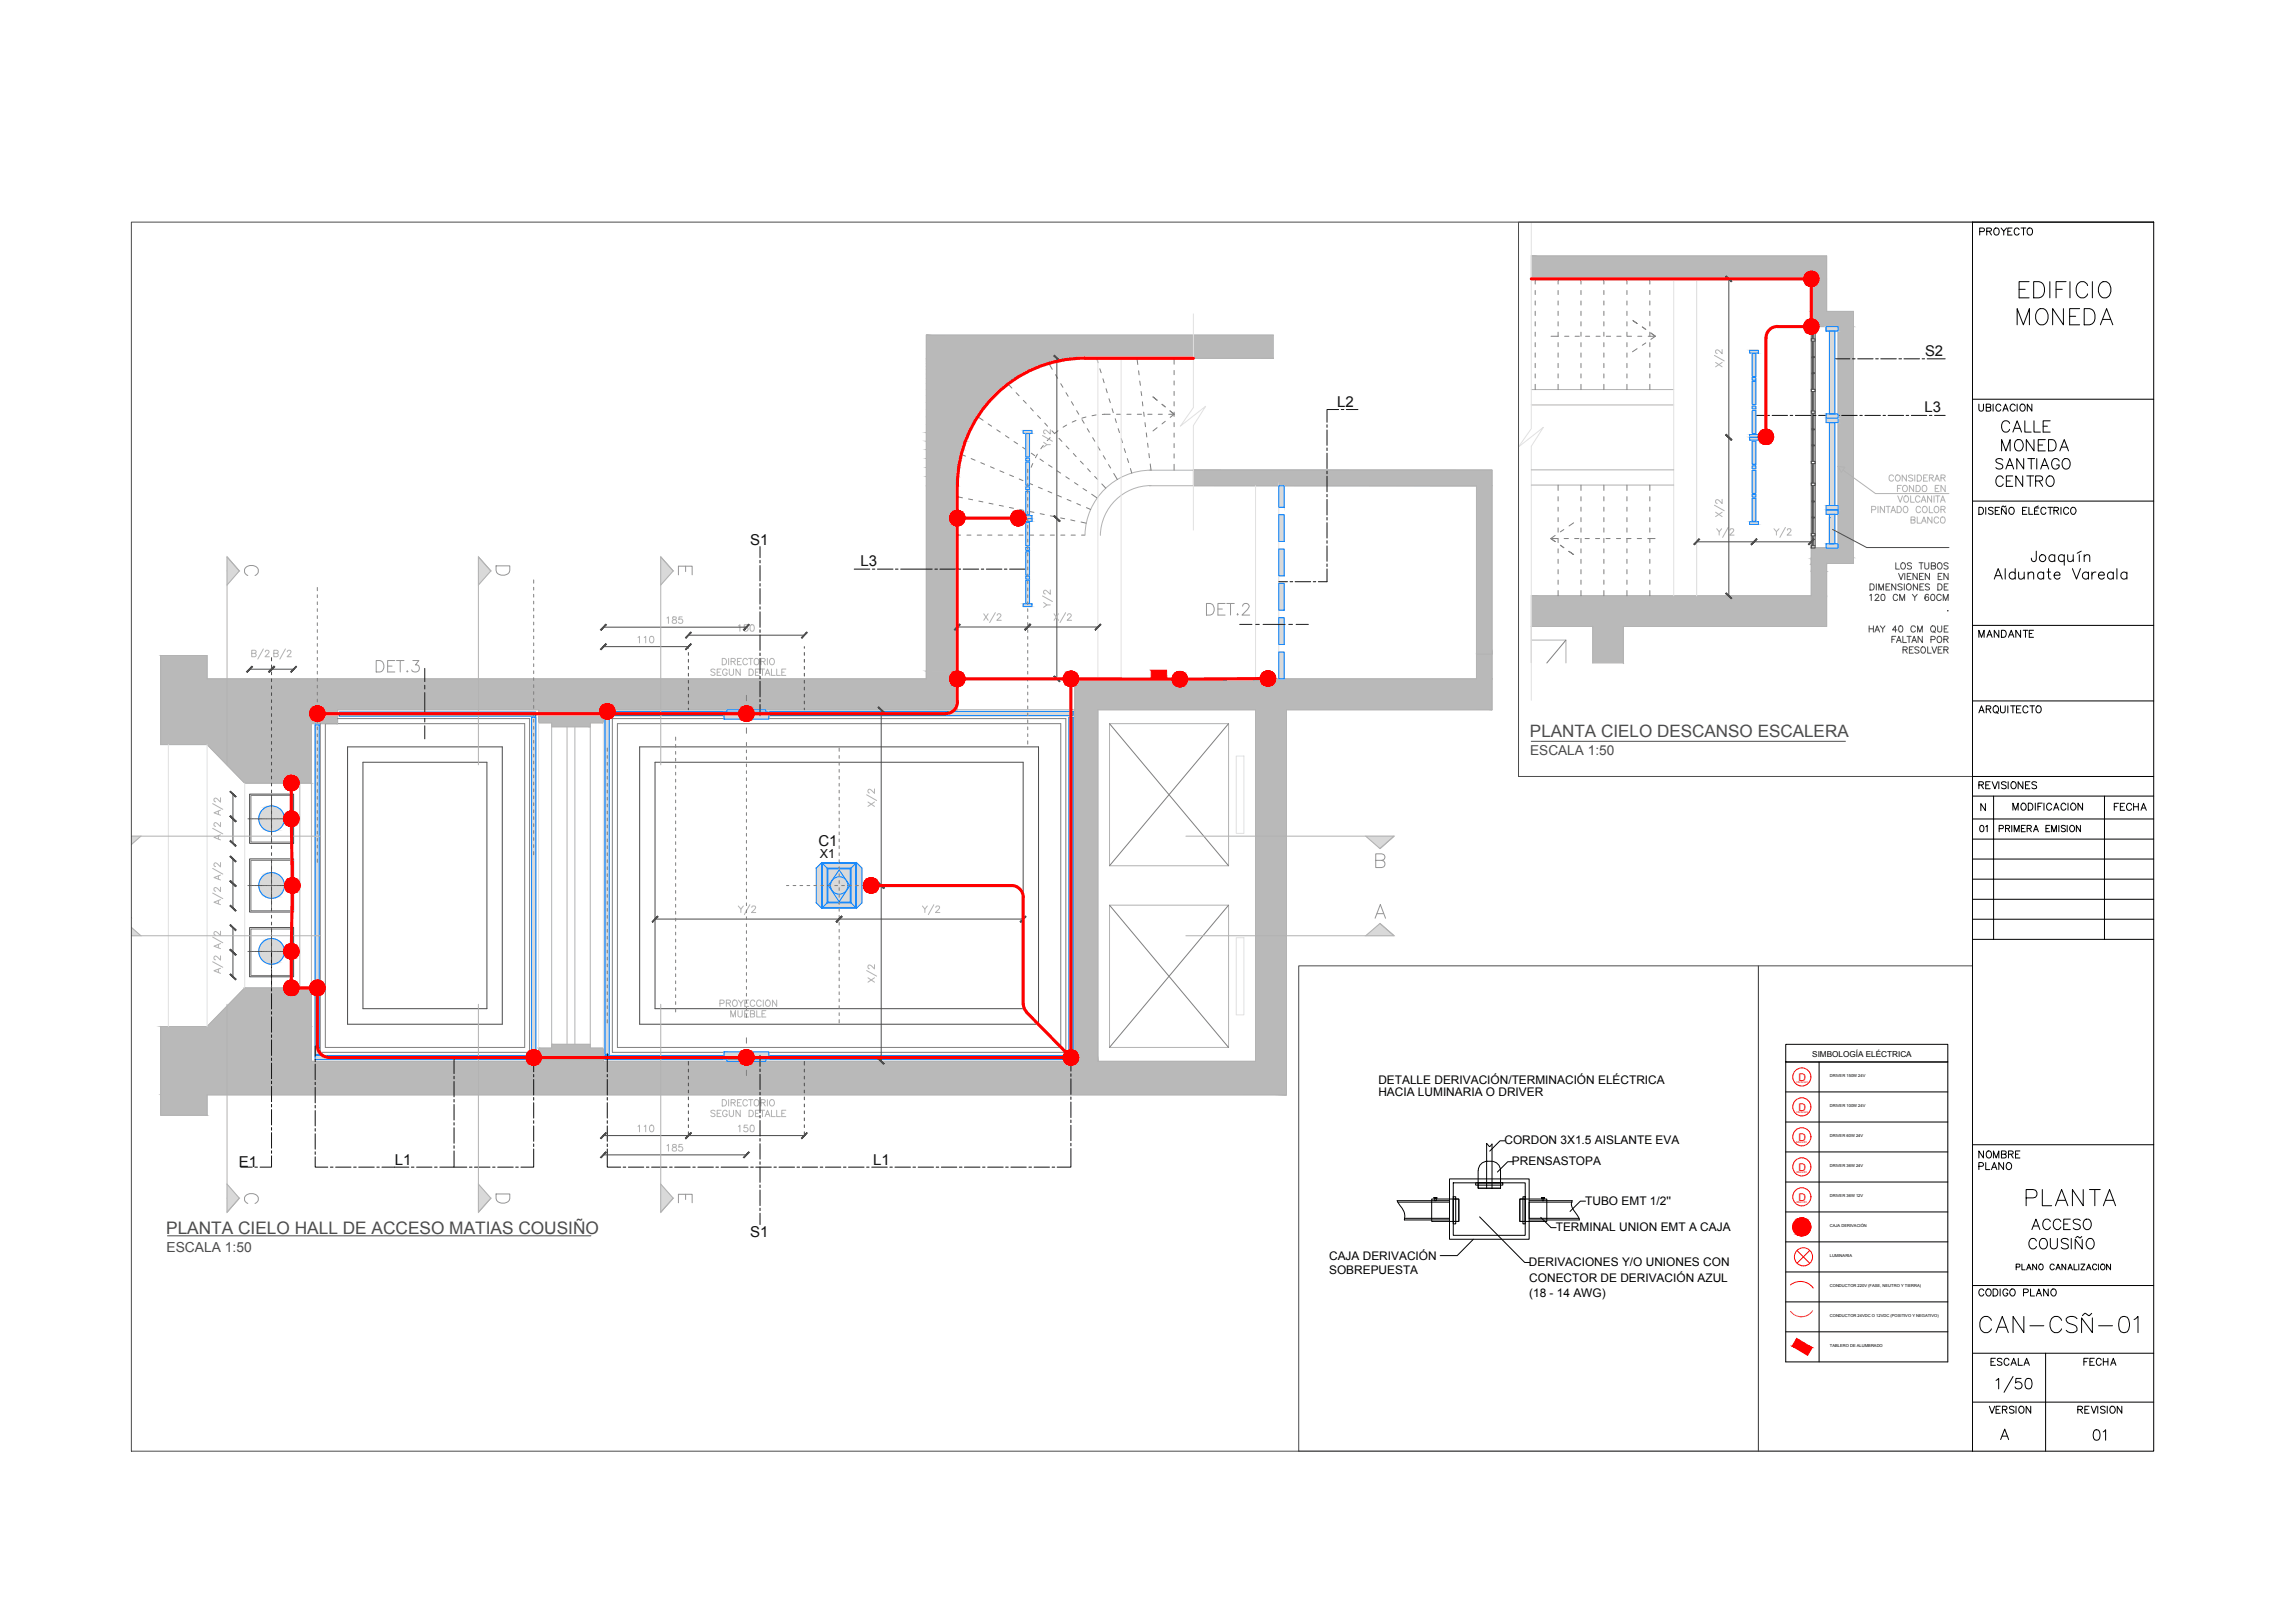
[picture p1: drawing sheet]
<svg xmlns="http://www.w3.org/2000/svg" width="594mm" height="420mm" viewBox="0 0 594 420" stroke-linecap="round" stroke-linejoin="round" font-family="sans-serif">
<defs><g id="words">
<text font-size="8.8" x="511.2" y="346.1">CAN-CSÑ-01</text>
<text font-size="7.9" x="523.2" y="313.3">PLANTA</text>
<text font-size="7.5" x="515.4" y="361.6">1/50</text>
<g font-size="6.6" fill="#959595">
<text x="311.1" y="160.5">DET.2</text>
<text x="96.3" y="175.3">DET.3</text>
</g>
<g font-size="6.2" fill="#959595">
<text x="62.1" y="150.3">C</text>
<text x="62.1" y="312.9">C</text>
</g>
<text font-size="5.7" fill="#959595" x="127.4" y="150.3">D</text>
<text font-size="5.7" x="540.5" y="373.9">01</text>
<g font-size="5.3" fill="#959595">
<text x="174.3" y="149.9">E</text>
<text x="127.4" y="312.6">D</text>
<text x="174.3" y="312.6">E</text>
</g>
<g font-size="4.9">
<text x="511.2" y="62.1">PROYECTO</text>
<text x="511.2" y="166.2">MANDANTE</text>
<text x="546.1" y="211">FECHA</text>
<text x="511.2" y="216.6">01</text>
<text x="514" y="354.5">ESCALA</text>
<text x="538.3" y="354.5">FECHA</text>
</g>
<text font-size="4.5" fill="#4c4c4c" x="43" y="319.4">PLANTA CIELO HALL DE ACCESO MATIAS COUSIÑO</text>
<text font-size="4.4" fill="#4c4c4c" x="396" y="190.7">PLANTA CIELO DESCANSO ESCALERA</text>
<g font-size="3.9" fill="#101010">
<text x="346.1" y="105.3">L2</text>
<text x="194.2" y="141.1">S1</text>
<text x="222.7" y="146.6">L3</text>
<text x="211.9" y="219">C1</text>
<text x="61.9" y="302.1">E1</text>
<text x="102.2" y="301.6">L1</text>
<text x="226" y="301.6">L1</text>
<text x="194.2" y="320.2">S1</text>
</g>
<g font-size="3.8" fill="#101010">
<text x="498.3" y="92.1">S2</text>
<text x="498.2" y="106.8">L3</text>
</g>
<text font-size="3.6" fill="#4c4c4c" x="43.1" y="324.1">ESCALA 1:50</text>
<text font-size="3.5" fill="#4c4c4c" x="396.1" y="195.4">ESCALA 1:50</text>
<text font-size="3.2" fill="#101010" x="212.2" y="222.1">X1</text>
<g font-size="3.1">
<text x="356.8" y="280.6">DETALLE DERIVACIÓN/TERMINACIÓN ELÉCTRICA</text>
<text x="356.8" y="283.6">HACIA LUMINARIA O DRIVER</text>
<text x="389.4" y="296.3">CORDON 3X1.5 AISLANTE EVA</text>
<text x="391.4" y="301.6">PRENSASTOPA</text>
<text x="410.4" y="311.8">TUBO EMT 1/2''</text>
<text x="402.7" y="318.7">TERMINAL UNION EMT A CAJA</text>
<text x="344.1" y="326.2">CAJA DERIVACIÓN</text>
<text x="344.1" y="329.9">SOBREPUESTA</text>
<text x="395.8" y="327.7">DERIVACIONES Y/O UNIONES CON</text>
<text x="395.8" y="335.7">(18 - 14 AWG)</text>
<text x="395.9" y="331.9">CONECTOR DE DERIVACIÓN AZUL</text>
</g>
<g font-size="2.7" fill="#f00">
<text x="465.6" y="279.8">D</text>
<text x="465.6" y="287.6">D</text>
<text x="465.6" y="295.3">D</text>
<text x="465.6" y="303.1">D</text>
<text x="465.6" y="310.9">D</text>
</g>
<text font-size="2.1" x="469.1" y="273.6">SIMBOLOGÍA ELÉCTRICA</text>
<g font-size="1.1">
<text x="473.7" y="278.8">DRIVER 150W 24V</text>
<text x="473.7" y="286.6">DRIVER 100W 24V</text>
<text x="473.7" y="294.3">DRIVER 60W 24V</text>
<text x="473.7" y="302.1">DRIVER 36W 24V</text>
<text x="473.7" y="309.9">DRIVER 36W 12V</text>
<text x="473.7" y="317.6">CAJA DERIVACIÓN</text>
<text x="473.7" y="325.4">LUMINARIA</text>
<text x="473.7" y="333.1">CONDUCTOR 220V (FASE, NEUTRO Y TIERRA)</text>
<text x="473.7" y="340.9">CONDUCTOR 24VDC O 12VDC (POSITIVO Y NEGATIVO)</text>
<text x="473.7" y="348.7">TABLERO DE ALUMBRADO</text>
</g>
<g font-size=".7" fill="#f00">
<text x="464.9" y="280.4">150W/24V</text>
<text x="464.9" y="288.2">100W/24V</text>
<text x="464.9" y="296">60W/24V</text>
<text x="464.9" y="303.7">36W/24V</text>
<text x="464.9" y="311.5">36W/12V</text>
</g>
</g></defs>
<!-- layer: HATCH -->
<g fill="#b9b9b9" stroke="#b9b9b9" stroke-width=".26">
<path d="M308.9 121.7h77.3z"/>
<path d="M468.9 141.9h2.7z"/>
<path d="M468.9 144.4v.3z"/>
<path d="M468.9 144.7v.7z"/>
<path d="M468.9 145.4v.5z"/>
<path d="M396.4 162.2v9.4z"/>
<path d="M239.8 86.8l89.8 6v-6zM239.8 86.8l89.8 6h-89.8z"/>
<path d="M239.8 92.8h41zM239.8 92.8l38.6 .1z"/>
<path d="M239.8 92.9l36.3 .2 2.3-.2zM239.8 92.9l36.3 .2h-36.3z"/>
<path d="M239.8 93.1l34 .4 2.3-.4zM239.8 93.1l34 .4h-34z"/>
<path d="M239.8 93.5l31.7 .6 2.3-.6zM239.8 93.5l31.7 .6h-31.7z"/>
<path d="M239.8 94.1l29.5 .7 2.2-.7zM239.8 94.1l29.5 .7h-29.5z"/>
<path d="M239.8 94.8l27.3 .9 2.2-.9zM239.8 94.8l27.3 .9h-27.3z"/>
<path d="M239.8 95.7l25.2 1.1 2.1-1.1zM239.8 95.7l25.2 1.1h-25.2z"/>
<path d="M239.8 96.8l23.1 1.2 2.1-1.2zM239.8 96.8l23.1 1.2h-23.1z"/>
<path d="M239.8 98l21.2 1.3 1.9-1.3zM239.8 98l21.2 1.3h-21.2z"/>
<path d="M239.8 99.3l19.4 1.5 1.8-1.5zM239.8 99.3l19.4 1.5h-19.4z"/>
<path d="M239.8 100.8l17.7 1.6 1.7-1.6zM239.8 100.8l17.7 1.6h-17.7z"/>
<path d="M239.8 102.4l16.1 1.8 1.6-1.8zM239.8 102.4l16.1 1.8h-16.1z"/>
<path d="M239.8 104.2l14.6 1.8 1.5-1.8zM239.8 104.2l14.6 1.8h-14.6z"/>
<path d="M239.8 106l13.2 1.9 1.4-1.9zM239.8 106l13.2 1.9h-13.2z"/>
<path d="M239.8 107.9l12.1 2.1 1.1-2.1zM239.8 107.9l12.1 2.1h-12.1z"/>
<path d="M239.8 110l11 2 1.1-2zM239.8 110l11 2h-11z"/>
<path d="M239.8 112l10.1 2.2 .9-2.2zM239.8 112l10.1 2.2h-10.1z"/>
<path d="M239.8 114.2l9.3 2.2 .8-2.2zM239.8 114.2l9.3 2.2h-9.3z"/>
<path d="M239.8 116.4l8.8 2.3 .5-2.3zM239.8 116.4l8.8 2.3h-8.8z"/>
<path d="M239.8 118.7l8.3 2.3 .5-2.3zM239.8 118.7l8.3 2.3h-8.3z"/>
<path d="M239.8 121l8.1 2.4 .2-2.4zM239.8 121l8.1 2.4h-8.1z"/>
<path d="M308.9 121.7l77.3 4v-4zM308.9 121.7l77.3 4h-77.3z"/>
<path d="M308.9 125.7h77.3zM308.9 125.7h77.3z"/>
<path d="M239.8 123.4l8 2.3 .1-2.3zM239.8 123.4l8 2.3h-8z"/>
<path d="M382.2 125.7l4 43.6v-43.6zM382.2 125.7l4 43.6h-4z"/>
<path d="M239.8 125.7l8 48.1v-48.1zM239.8 125.7l8 48.1h-8z"/>
<path d="M382.2 169.3l4 6.4v-6.4zM382.2 169.3l4 6.4h-4z"/>
<path d="M239.8 173.8l8 1.9v-1.9zM239.8 173.8l8 1.9h-8z"/>
<path d="M41.6 169.7l12 6v-6zM41.6 169.7l12 6h-12z"/>
<path d="M278.2 175.7l108 8v-8zM278.2 175.7l108 8h-108z"/>
<path d="M41.6 175.7l206.2 8v-8zM41.6 175.7l206.2 8h-206.2z"/>
<path d="M139.4 183.7l16.8 3.4v-3.4zM139.4 183.7l16.8 3.4h-16.8z"/>
<path d="M41.6 183.7l45.8 3.6v-3.6zM41.6 183.7l45.8 3.6h-45.8z"/>
<path d="M142.8 187.1l10 1v-1zM142.8 187.1l10 1h-10z"/>
<path d="M41.6 187.3l39 5.5v-5.5zM41.6 187.3l39 5.5h-39z"/>
<path d="M53.6 192.8l27 9.9v-9.9zM53.6 192.8l27 9.9h-17.3z"/>
<path d="M63.3 255.7l17.3 10v-10zM63.3 255.7l17.3 10h-27z"/>
<path d="M142.8 270.4l10 .9v-.9zM142.8 270.4l10 .9h-10z"/>
<path d="M325 183.7l8 91.1v-91.1zM325 183.7l8 91.1h-8z"/>
<path d="M278.2 183.7l6 91.1v-91.1zM278.2 183.7l6 91.1h-6z"/>
<path d="M139.4 271.3l16.8 3.5v-3.5zM139.4 271.3l16.8 3.5h-16.8z"/>
<path d="M41.6 265.7l39 9.1v-9.1zM41.6 265.7l39 9.1h-39z"/>
<path d="M41.6 274.8l291.4 8.6v-8.6zM41.6 274.8l291.4 8.6h-291.4z"/>
<path d="M41.6 283.4l12 5.3v-5.3zM41.6 283.4l12 5.3h-12z"/>
<path d="M396.4 66.3l76.4 5.9v-5.9zM396.4 66.3l76.4 5.9h-76.4z"/>
<path d="M468.9 72.2l3.9 8.4v-8.4zM468.9 72.2l3.9 8.4h-3.9z"/>
<path d="M468.9 80.6l10.9 4v-4zM468.9 80.6l10.9 4h-10.9z"/>
<path d="M475.8 84.6l4 57.3v-57.3zM475.8 84.6l4 57.3h-4z"/>
<path d="M472.8 141.9h7zM472.8 141.9h7z"/>
<path d="M468.9 141.9h3.9zM468.9 141.9h3.9z"/>
<path d="M472.8 141.9h7zM472.8 141.9h7z"/>
<path d="M468.9 141.9h3.9zM468.9 141.9h3.9z"/>
<path d="M472.8 141.9l7 2.5v-2.5zM472.8 141.9l7 2.5h-7z"/>
<path d="M468.9 141.9l3.9 2.5v-2.5zM468.9 141.9l3.9 2.5h-3.9z"/>
<path d="M472.8 144.4l7 .3v-.3zM472.8 144.4l7 .3h-7z"/>
<path d="M468.9 144.4l3.9 .3v-.3zM468.9 144.4l3.9 .3h-3.9z"/>
<path d="M472.8 144.7l7 1.2v-1.2zM472.8 144.7l7 1.2h-7z"/>
<path d="M468.9 144.7l3.9 1.2v-1.2zM468.9 144.7l3.9 1.2h-3.9z"/>
<path d="M468.9 145.9l3.9 .2v-.2zM468.9 145.9l3.9 .2h-3.9z"/>
<path d="M468.9 145.9v.2zM468.9 145.9v.2z"/>
<path d="M468.9 146.1l3.9 1.8v-1.8zM468.9 146.1l3.9 1.8h-3.9z"/>
<path d="M468.9 147.9l3.9 6.3v-6.3zM468.9 147.9l3.9 6.3h-3.9z"/>
<path d="M396.4 154.2l76.4 8v-8zM396.4 154.2l76.4 8h-76.4z"/>
<path d="M412.3 162.2l7.9 9.4v-9.4zM412.3 162.2l7.9 9.4h-7.9z"/>
</g>
<!-- layer: 00 -->
<path d="M84.2 187.3h51.6v83.9h-51.6zM87.4 186h49.7v86.4h-54.2v-85.1M158.5 186h117.4v86.4h-117.4zM159.8 187.3h114.8v83.9h-114.8zM65 205.9h10.7v12.1h-10.7zM65 222.7h10.7v13.1h-10.7zM65 240.5h10.7v12h-10.7z" fill="none" stroke="#7f7f7f" stroke-width=".26"/>
<!-- layer: Muros -->
<g fill="none" stroke="#b2b2b2" stroke-width=".26">
<path d="M396.4 72.2h72.5v12.4h6.9v57.3h-6.9v12.3h-72.5M396.4 66.3h76.4v14.3h7v65.3h-7v16.3h-52.6v9.4M280.8 92.8h48.8M280.8 92.7a33 33 0 0 0-33 33M329.6 86.8h-89.8v88.9M396.4 104.8h36.9M396.4 100.9h36.9M247.8 125.7v58h-91.6v3.4h-3.4v1h-10v-1h-3.4v-3.4h-52v3.6h-6.8v15.4h-17.3l-9.7-9.9h-12v-23.1h12v6h186.2M297.4 121.7h88.8v47.6h-4M297.5 125.7h84.7v50h-104v99.1h-122v-3.5h-3.4v-.9h-10v.9h-3.4v3.5h-58.8v-19.1h-17.3l-9.7 10h-12v23h12v-5.3h279.4v-99.7h53.2v-14.4M298 121.7a17.1 17.1 0 0 0-17.1 16.8M298 125.7a13.1 13.1 0 0 0-13.2 12.9"/>
<path d="M396.4 121.6h36.9M396.4 125.6h36.9M239.8 173.8v1.9M396.4 165.7h9v5.9M396.4 162.2h15.9v9.4M284.2 183.7h40.8v91.1h-40.8zM287.2 187.3h30.8v36.8h-30.8zM287.2 234.3h30.8v36.9h-30.8z"/>
</g>
<!-- layer: PROYECCION -->
<g fill="none" stroke="#7f7f7f" stroke-width=".26">
<path d="M397.4 72.2v1.3M397.4 75.2v1.1M397.4 77.9v1.1M403.3 72.2v1.3M403.3 75.2v1.1M403.3 77.9v1.1M409.3 72.2v1.3M409.3 75.2v1.1M409.3 77.9v1.1M415.2 72.2v1.3M415.2 75.2v1.1M415.2 77.9v1.1"/>
<path d="M421.1 72.2v1.3M421.1 75.2v1.1M421.1 77.9v1.1M427.1 72.2v1.3M427.1 75.2v1.1M427.1 77.9v1.1M261 99.4l.9 1.1M271.5 94.1l.9 1.5M273.2 97l.6 .9M274.6 99.3l.5 1M283.9 92.8l.3 1.1M284.7 95.5l.3 1"/>
<path d="M285.5 98.1l.3 1M294.3 92.8l.2 1.6M294.7 96l.2 1M295 98.7l.2 1.1M303.9 92.8v1.5M303.9 95.9v1.1M303.9 98.6v1.1M397.4 80.6v1.1M397.4 83.3v1.1M397.4 86v1.1M397.4 88.7v1.1M397.4 91.4v1.1"/>
<path d="M397.4 94.1v1.1M397.4 96.8v1M397.4 99.5v1.4M401.5 87.1h1.9M403.3 80.6v1.1M403.3 83.3v1.1M403.3 86v1.1M403.3 88.7v1.1M403.3 91.4v1.1M403.3 94.1v1.1M403.3 96.8v1M403.3 99.5v1.4"/>
<path d="M405 87.1h1.1M407.7 87.1h1.1M409.3 80.6v1.1M409.3 83.3v1.1M409.3 86v1.1M409.3 88.7v1.1M409.3 91.4v1.1M409.3 94.1v1.1M409.3 96.8v1M409.3 99.5v1.4M410.4 87.1h1.1M413.1 87.1h1.1"/>
<path d="M415.2 80.6v1.1M415.2 83.3v1.1M415.2 86v1.1M415.2 88.7v1.1M415.2 91.4v1.1M415.2 94.1v1.1M415.2 96.8v1M415.2 99.5v1.4M415.8 87.1h1.1M418.5 87.1h1.1M421.1 80.6v1.1M421.1 83.3v1.1"/>
<path d="M421.1 86v1.1M421.1 88.7v1.1M421.1 91.4v1.1M421.1 94.1v1.1M421.1 96.8v1M421.1 99.5v1.4M421.2 87.1h1.1M423.8 83.7l-1.2-.8 1.2 .8M423.8 90.3l-1.2 .8M423.9 87.1h1.1M425.1 84.6l.9 .7M426 88.8l-.9 .6"/>
<path d="M426.6 87.1h1.9l-1.2-.9 1.2 .9-1.2 .8M427.1 80.6v1.1M427.1 83.3v1.1M427.1 86v1.1M427.1 88.7v1.1M427.1 91.4v1.1M427.1 94.1v1.1M427.1 96.8v1M427.1 99.5v1.4M248.8 117.6l1.1 .5M251.4 118.7l1 .4M253.1 107.9l1.4 .9"/>
<path d="M253.9 119.8l1 .4M255.8 109.7l.9 .6M258 111.3l.9 .6M260.3 112.8l.9 .6M262.5 114.3l.9 .6M263 101.7l.8 .8M264.7 115.8l.9 .6M264.9 103.6l.8 .8M266.8 105.6l.7 .8M267 117.3l.9 .7M267.3 120l-.4 1M268.5 117.6l-.5 .9"/>
<path d="M268.6 107.6l.7 .7M269.2 118.8l.9 .7M270.1 115.3l-.7 .9M270.4 109.5l.8 .8M271.8 113.3l-.7 .8M272.3 111.5l.7 .8M273.9 111.5l-.9 .7M274.1 113.5l.8 .8M275.9 101.7l.6 .9M276 115.5l.7 .7M276.1 110l-.9 .6M277.3 104l.6 .9"/>
<path d="M277.8 117.4l.8 .8M278.5 108.9l-.9 .4M278.7 106.3l.5 .9M279.7 119.4l.7 .8M280.1 108.6l.5 1M281.1 108l-1.1 .3M281.4 111l.6 .9M282.8 113.3l.6 .9M283.7 107.4l-1 .2M284.2 115.6l.5 1M285.6 118l.5 .9M286.3 100.6l.3 1.1"/>
<path d="M287.1 103.2l.3 1M287.4 107.2l-2.1 .1M287.9 105.8l.3 1M288.7 108.4l.3 1M289 107.2h1.1M289.4 111l.4 1M290.3 113.6l.2 1M291 116.1l.4 1.1M291.7 107.2h1.1M291.8 118.7l.4 1M294.4 107.2h1.1M295.4 101.4l.1 1"/>
<path d="M295.7 104l.1 1.1M296.1 106.7l.1 1.1M296.4 109.4l.1 1.1M296.7 112.1l.2 1M297.1 114.7l.1 1.1M297.1 107.2h1.1M297.4 117.4l.1 1.1M299.5 103.6l-1-.8 1 .8M299.5 110.7l-1 .9M299.8 107.2h1.1M300.8 104.7l.8 .6M301.6 109.1l-.8 .6"/>
<path d="M302.5 107.2h1.4l-1-.8 1 .8-1 .8M303.9 101.3v1.1M303.9 104v1.1M303.9 106.7v1.1M303.9 109.4v1.1M303.9 112.1v1.1M303.9 114.8v1.1M303.9 117.5v1.1M247.8 138.5h.8M247.8 128.6l1.3 .3M250.3 138.5h1M250.7 129.2l1.1 .2"/>
<path d="M253 138.5h1.1M253.4 129.7l1 .2M255.7 138.5h1.1M256 130.3l1.1 .2M256.4 120.8l1 .5M258.4 138.5h1M258.7 130.8l1 .2M258.8 121.9l1.1 .4M261.1 138.5h1M261.3 131.4l1.1 .2M261.3 123l1.1 .4M263.8 138.5h1.1"/>
<path d="M263.8 124l1 .4M264 131.9l1 .2M265.8 128.8v1.1M265.8 131.5v1.1M265.8 134.2v1.5M265.9 125.2l-.1 2M266.3 125.1l1 .4M266.5 138.5h1.1M266.5 122.5l-.3 1M266.6 132.4l1 .2M268.8 126.1l1 .4M269.2 138.5h1.1"/>
<path d="M269.3 133l1 .2M271.3 127.2l1 .4M271.4 120.4l.9 .6M271.9 138.5h1M271.9 133.5l1 .2M273.7 121.9l.8 .6M273.8 128.2l1 .5M274.5 134.1l1.1 .2M274.6 138.5h1M275.9 123.4l.9 .6M276.2 129.3l1.1 .4M277.2 134.6l1 .2"/>
<path d="M277.3 138.5h1.1M278.1 124.9l.9 .6M278.7 130.4l1 .4M279.8 135.1l1.3 .3M280 138.5h.8M280.3 126.5l1 .6M281.2 131.4l1.1 .5M281.5 121.3l.8 .8M282.6 127.9l1.4 1M283.4 123.3l.7 .8M285.2 125.3l1 1.1M286.9 120.3l.6 .9"/>
<path d="M288.3 122.6l.9 1.5M292.6 121.3l.4 1.2M297.7 120.1l.3 1.6M303.9 120.2v1.5M402.6 138.6l-1.2 .8 1.2 .8-1.2-.8h1.9v1.1M403.3 125.6v1.4M403.3 128.6v1.1M403.3 131.3v1M403.3 134v1.1M403.3 136.7v1.1M404.8 137.1l-.9 .6M404.9 139.4h1.1"/>
<path d="M407.3 135.4l-1.1 .8M407.6 139.4h1.1M409.3 125.6v1.4M409.3 128.6v1.1M409.3 131.3v1M409.3 134v1.1M409.3 136.7v1.1M409.3 139.4v1.1M410.3 139.4h1.1M413 139.4h1.1M415.2 125.6v1.4M415.2 128.6v1.1"/>
<path d="M415.2 131.3v1M415.2 134v1.1M415.2 136.7v1.1M415.2 139.4v1.1M415.7 139.4h1.1M418.4 139.4h1.1M421.1 139.4h1.1M421.1 125.6v1.4M421.1 128.6v1.1M421.1 131.3v1M421.1 134v1.1M421.1 136.7v1.1"/>
<path d="M421.1 139.4v1.1M423.8 139.4h1.1M426.5 139.4h1.9M427.1 125.6v1.4M427.1 128.6v1.1M427.1 131.3v1M427.1 134v1.1M427.1 136.7v1.1M427.1 139.4v1.1M403.3 142.1v1M403.3 144.8v1.1M403.3 147.5v1.1"/>
<path d="M403.3 150.2v1.1M403.3 152.9v1.3M403.9 141.2l.9 .6M406.1 142.7l1.2 .9-1.2-.9M409.3 142.1v1M409.3 144.8v1.1M409.3 147.5v1.1M409.3 150.2v1.1M409.3 152.9v1.3M415.2 142.1v1M415.2 144.8v1.1M415.2 147.5v1.1"/>
<path d="M415.2 150.2v1.1M415.2 152.9v1.3M421.1 142.1v1M421.1 144.8v1.1M421.1 147.5v1.1M421.1 150.2v1.1M421.1 152.9v1.3M427.1 142.1v1M427.1 144.8v1.1M427.1 147.5v1.1M427.1 150.2v1.1M427.1 152.9v1.3"/>
<path d="M405.4 165.7l-5 5.9M287.2 187.3l30.8 36.8M318 187.3l-30.8 36.8M287.2 234.3l30.8 36.9M318 234.3l-30.8 36.9"/>
</g>
<!-- layer: Muros -->
<path d="M396.4 57.5v53.5l-3.3 4.6 6.4-5-3.1 4.9v65.8M308.9 81.3v24.2l-3.4 4.8 6.6-5.1-3.2 5v27M320 195.7h2v20h-2zM320 242.8h2v19.9h-2z" fill="none" stroke="#e1e1e1" stroke-width=".26"/>
<!-- layer: 013 -->
<path d="M433.3 72.2v82M439.2 72.2v82M284.2 92.8v82.9M290.2 92.8v82.9M325 125.7v50M331 125.7v50M43.6 192.8v72.9M53.6 192.8v72.9M139.4 187.1v84.2M156.2 187.1v84.2M63.3 202.7v53" fill="none" stroke="#e1e1e1" stroke-width=".26"/>
<!-- layer: 020 -->
<path d="M247.8 175.7h30.4M142.8 188.1v82.3M146.8 188.1v82.3M148.8 188.1v82.3M152.8 188.1v82.3M247.8 183.7h30.4M77.6 202.7v53M80.6 202.7v53" fill="none" stroke="#b2b2b2" stroke-width=".26"/>
<!-- layer: 05 -->
<g fill="none" stroke="#4c4c4c" stroke-width=".26">
<path d="M468.9 84.6v.5h1v-.5h-1v57.3M468.9 87.7h1v.6h-1zM469.1 92.3h.6v.3h-.6zM469.1 96.4h.6v.3h-.6zM469.2 85.1v2.6M469.2 88.3v12.5M469.5 85.1v2.6M469.5 88.3v12.5M469.9 85.1v56.2M468.9 100.8h1v.6h-1zM468.9 106.4h1v.6h-1zM468.9 119.4h1v.6h-1z"/>
<path d="M469.1 115.2h.6v.3h-.6zM469.1 111h.6v.3h-.6zM469.2 101.4v5M469.2 107v12.4M469.5 101.4v5M469.5 107v12.4M468.9 125.1h1v.6h-1zM468.9 138.1h1v.6h-1zM469.1 133.8h.6v.3h-.6zM469.1 129.7h.6v.3h-.6zM469.2 120v5.1M469.2 125.7v12.4"/>
<path d="M469.2 138.7v2.6M469.5 120v5.1M469.5 125.7v12.4M469.5 138.7v2.6M468.9 141.3h1v.6h-1zM87.4 184.8h51v88.9h-56.8M90 193.4h40v71.7h-40zM94 197.3h32v63.8h-32zM157.2 184.8h120v88.9h-120zM165.6 193.4h103.2v71.7h-103.2zM169.6 197.3h95.3v63.8h-95.3zM64.6 205.6h11.4v12.7h-11.4z"/>
<path d="M64.6 222.3h11.4v13.8h-11.4zM64.6 240.1h11.4v12.8h-11.4z"/>
</g>
<!-- layer: I-EQUIPOS -->
<g fill="none" stroke="#007fff" stroke-width=".26">
<path d="M452.9 90.7h2.3v.7h-2.3zM453.6 97.7h.9v.7h-.9zM453.6 98.7h.9v6h-.9zM453.6 91.5h.9v6h-.9zM472.7 84.6h3.1v1.1h-3.1zM473.6 85.7h1.4v21.5h-1.4zM264.9 111.4h2.2v.8h-2.2zM265.5 118.6h1v.7h-1zM265.5 119.6h1v6h-1zM265.5 112.2h1v6.1h-1zM452.9 112.5h2.3v.7h-2.3zM452.9 113.2h2.3v.7h-2.3z"/>
<path d="M453.6 105.1h.9v.7h-.9zM453.6 106.3h.9v5.9h-.9zM453.6 114.2h.9v6h-.9zM472.7 108.3h3.1v1.1h-3.1zM472.7 107.2h3.1v1.1h-3.1zM473.6 109.4h1.4v21.5h-1.4zM264.9 133.5h2.2v.8h-2.2zM264.9 134.3h2.2v.7h-2.2zM265.5 126h1v.8h-1zM265.5 127.2h1v6h-1zM265.5 135.3h1v6h-1zM331 133.2h1.4v7h-1.4z"/>
<path d="M331 125.7h1.4v5.6h-1.4zM452.9 135.1h2.3v.7h-2.3zM453.6 120.6h.9v.7h-.9zM453.6 128h.9v.7h-.9zM453.6 121.8h.9v5.9h-.9zM453.6 129h.9v6h-.9zM472.7 130.9h3.1v1.1h-3.1zM472.7 132h3.1v1.2h-3.1zM473.6 133.2h1.4v7.6h-1.4zM473.6 134h.1M473.6 134v6.8M264.9 156.3h2.2v.7h-2.2z"/>
<path d="M265.5 141.7h1v.8h-1zM265.5 149.2h1v.7h-1zM265.5 142.8h1v6.1h-1zM265.5 150.2h1v6h-1zM331 151h1.4v7h-1.4zM331 142.1h1.4v7h-1.4zM331 159.9h1.4v6.9h-1.4zM472.7 140.8h3.1v1.1h-3.1zM331 168.8h1.4v6.9h-1.4zM81.6 187.7h1v85.3h-1zM81.6 187.3v86.4M87.8 184.3h50.9v1.1h-50.9z"/>
<path d="M137.6 185.7h1.1v87.3h-1.1zM156.6 184.2h121.2v1.1h-121.2zM156.6 185.7h1.1v87.3h-1.1zM187.4 184.3h11.6v1.9h-11.6zM188.1 184.3v-.6h10.2v.6M276.7 185.7h1.1v87.3h-1.1zM212.7 223.3l-1.4 1.4v9l1.4 1.4M212.7 223.3v11.8M212.7 235.1h9M212.7 223.3h9M212.9 223.5v11.4M212.9 234.9h8.6"/>
<path d="M212.9 223.5h8.6M212.9 223.5l1.2 1.2h6.2l1.2-1.2M212.9 234.9l1.2-1.2h6.2l1.2 1.2M214.1 224.8v9M214.3 225.1v8.6M214.3 224.9h5.8M214.3 233.5h5.8M217.2 225.2l2.8 4-2.8 4.2-2.8-4.2zM220.1 225.1v8.6M220.3 224.8v9M221.5 223.5v11.4M221.7 223.3l1.4 1.4v9l-1.4 1.4"/>
<path d="M221.7 223.3v11.8M81.6 273.2h57.1v1.1h-57.1zM156.6 273.2h121.2v1.1h-121.2zM187.4 272.3h11.6v1.9h-11.6zM188.1 274.2v.6h10.2v-.6"/>
<circle cx="70.3" cy="212" r="3.3"/>
<circle cx="70.3" cy="229.2" r="3.3"/>
<circle cx="217.2" cy="229.2" r="2.27"/>
<circle cx="70.3" cy="246.3" r="3.3"/>
</g>
<g fill="#d9d9d9" stroke="#d9d9d9" stroke-width=".26">
<path d="M221.7 223.3l1.4 1.4h-1.4z"/>
<path d="M221.7 224.7h1.4v9z"/>
<path d="M70.3 208.6l.6 .1zM69.7 208.7l.6-.1z"/>
<path d="M70.3 208.7l1.1 .1zM70.3 208.7l1.1 .1z"/>
<path d="M69.7 208.7l.6 .1zM69.2 208.8h1.1z"/>
<path d="M70.3 208.8l1.6 .3-.5-.3zM70.3 208.8l1.6 .3h-1.6z"/>
<path d="M69.2 208.8l1.1 .3v-.3zM68.6 209.1l.6-.3 1.1 .3z"/>
<path d="M70.3 209.1l2.1 .3-.5-.3zM70.3 209.1l2.1 .3h-2.1z"/>
<path d="M68.6 209.1l1.7 .3v-.3zM68.2 209.4l.4-.3 1.7 .3z"/>
<path d="M70.3 209.4l2.5 .4-.4-.4zM70.3 209.4l2.5 .4h-2.5z"/>
<path d="M68.2 209.4l2.1 .4v-.4zM67.7 209.8l.5-.4 2.1 .4z"/>
<path d="M70.3 209.8l2.9 .5-.4-.5zM70.3 209.8l2.9 .5h-2.9z"/>
<path d="M67.7 209.8l2.6 .5v-.5zM67.7 209.8l2.6 .5h-2.8z"/>
<path d="M70.3 210.3l3.1 .5-.2-.5zM70.3 210.3l3.1 .5h-3.1z"/>
<path d="M67.5 210.3l2.8 .5v-.5zM67.5 210.3l2.8 .5h-3.1z"/>
<path d="M70.3 210.8l3.2 .6-.1-.6zM70.3 210.8l3.2 .6h-3.2z"/>
<path d="M67.2 210.8l3.1 .6v-.6zM67.2 210.8l3.1 .6h-3.3z"/>
<path d="M70.3 211.4l3.3 .6-.1-.6zM70.3 211.4l3.3 .6h-3.3z"/>
<path d="M67 211.4l3.3 .6v-.6zM67 211.4l3.3 .6h-3.3z"/>
<path d="M70.3 212l3.2 .5 .1-.5zM70.3 212l3.2 .5h-3.2z"/>
<path d="M67 212l3.3 .5v-.5zM67 212l3.3 .5h-3.3z"/>
<path d="M70.3 212.5l3.1 .6 .1-.6zM70.3 212.5l3.1 .6h-3.1z"/>
<path d="M67 212.5l3.3 .6v-.6zM67 212.5l3.3 .6h-3.1z"/>
<path d="M70.3 213.1l2.9 .5 .2-.5zM70.3 213.1l2.9 .5h-2.9z"/>
<path d="M67.2 213.1l3.1 .5v-.5zM67.2 213.1l3.1 .5h-2.8z"/>
<path d="M70.3 213.6l2.5 .5 .4-.5zM70.3 213.6l2.5 .5h-2.5z"/>
<path d="M67.5 213.6l2.8 .5v-.5zM67.5 213.6l2.8 .5h-2.6z"/>
<path d="M70.3 214.1l2.1 .4 .4-.4zM70.3 214.1l2.1 .4h-2.1z"/>
<path d="M67.7 214.1l2.6 .4v-.4zM67.7 214.1l2.6 .4h-2.1z"/>
<path d="M70.3 214.5l1.6 .4 .5-.4zM70.3 214.5l1.6 .4h-1.6z"/>
<path d="M68.2 214.5l2.1 .4v-.4zM68.2 214.5l2.1 .4h-1.7z"/>
<path d="M70.3 214.9l1.1 .2 .5-.2zM70.3 214.9l1.1 .2h-1.1z"/>
<path d="M68.6 214.9l1.7 .2v-.2zM68.6 214.9l1.7 .2h-1.1z"/>
<path d="M69.7 215.2l.6 .1zM70.3 215.2h.6z"/>
<path d="M70.3 215.1l.6 .1 .5-.1zM70.3 215.1l.6 .1h-.6z"/>
<path d="M69.2 215.1l1.1 .1v-.1zM69.2 215.1l1.1 .1z"/>
<path d="M70.3 225.9l.6 .1zM69.7 226l.6-.1z"/>
<path d="M70.3 226l1.1 .1zM70.3 226l1.1 .1z"/>
<path d="M69.7 226l.6 .1zM69.2 226.1h1.1z"/>
<path d="M70.3 226.1l1.6 .3-.5-.3zM70.3 226.1l1.6 .3h-1.6z"/>
<path d="M69.2 226.1l1.1 .3v-.3zM68.6 226.4l.6-.3 1.1 .3z"/>
<path d="M70.3 226.4l2.1 .3-.5-.3zM70.3 226.4l2.1 .3h-2.1z"/>
<path d="M68.6 226.4l1.7 .3v-.3zM68.2 226.7l.4-.3 1.7 .3z"/>
<path d="M70.3 226.7l2.5 .4-.4-.4zM70.3 226.7l2.5 .4h-2.5z"/>
<path d="M68.2 226.7l2.1 .4v-.4zM67.7 227.1l.5-.4 2.1 .4z"/>
<path d="M70.3 227.1l2.9 .5-.4-.5zM70.3 227.1l2.9 .5h-2.9z"/>
<path d="M67.7 227.1l2.6 .5v-.5zM67.7 227.1l2.6 .5h-2.8z"/>
<path d="M70.3 227.6l3.1 .5-.2-.5zM70.3 227.6l3.1 .5h-3.1z"/>
<path d="M67.5 227.6l2.8 .5v-.5zM67.5 227.6l2.8 .5h-3.1z"/>
<path d="M70.3 228.1l3.2 .6-.1-.6zM70.3 228.1l3.2 .6h-3.2z"/>
<path d="M67.2 228.1l3.1 .6v-.6zM67.2 228.1l3.1 .6h-3.3z"/>
<path d="M70.3 228.7l3.3 .5-.1-.5zM70.3 228.7l3.3 .5h-3.3z"/>
<path d="M67 228.7l3.3 .5v-.5zM67 228.7l3.3 .5h-3.3z"/>
<path d="M70.3 229.2l3.2 .6 .1-.6zM70.3 229.2l3.2 .6h-3.2z"/>
<path d="M67 229.2l3.3 .6v-.6zM67 229.2l3.3 .6h-3.3z"/>
<path d="M70.3 229.8l3.1 .6 .1-.6zM70.3 229.8l3.1 .6h-3.1z"/>
<path d="M67 229.8l3.3 .6v-.6zM67 229.8l3.3 .6h-3.1z"/>
<path d="M70.3 230.4l2.9 .5 .2-.5zM70.3 230.4l2.9 .5h-2.9z"/>
<path d="M67.2 230.4l3.1 .5v-.5zM67.2 230.4l3.1 .5h-2.8z"/>
<path d="M70.3 230.9l2.5 .5 .4-.5zM70.3 230.9l2.5 .5h-2.5z"/>
<path d="M67.5 230.9l2.8 .5v-.5zM67.5 230.9l2.8 .5h-2.6z"/>
<path d="M70.3 231.4l2.1 .4 .4-.4zM70.3 231.4l2.1 .4h-2.1z"/>
<path d="M67.7 231.4l2.6 .4v-.4zM67.7 231.4l2.6 .4h-2.1z"/>
<path d="M70.3 231.8l1.6 .3 .5-.3zM70.3 231.8l1.6 .3h-1.6z"/>
<path d="M68.2 231.8l2.1 .3v-.3zM68.2 231.8l2.1 .3h-1.7z"/>
<path d="M70.3 232.1l1.1 .2 .5-.2zM70.3 232.1l1.1 .2h-1.1z"/>
<path d="M68.6 232.1l1.7 .2v-.2zM68.6 232.1l1.7 .2h-1.1z"/>
<path d="M69.7 232.5l.6 .1zM70.3 232.5h.6z"/>
<path d="M70.3 232.3l.6 .2 .5-.2zM70.3 232.3l.6 .2h-.6z"/>
<path d="M69.2 232.3l1.1 .2v-.2zM69.2 232.3l1.1 .2z"/>
<path d="M70.3 243h.6zM69.7 243h.6z"/>
<path d="M70.3 243l1.1 .2zM70.3 243l1.1 .2h-1.1z"/>
<path d="M69.7 243l.6 .2v-.2zM69.2 243.2l.5-.2 .6 .2z"/>
<path d="M70.3 243.2l1.6 .2-.5-.2zM70.3 243.2l1.6 .2h-1.6z"/>
<path d="M69.2 243.2l1.1 .2v-.2zM68.6 243.4l.6-.2 1.1 .2z"/>
<path d="M70.3 243.4l2.1 .4-.5-.4zM70.3 243.4l2.1 .4h-2.1z"/>
<path d="M68.6 243.4l1.7 .4v-.4zM68.2 243.8l.4-.4 1.7 .4z"/>
<path d="M70.3 243.8l2.5 .4-.4-.4zM70.3 243.8l2.5 .4h-2.5z"/>
<path d="M68.2 243.8l2.1 .4v-.4zM67.7 244.2l.5-.4 2.1 .4z"/>
<path d="M70.3 244.2l2.9 .4-.4-.4zM70.3 244.2l2.9 .4h-2.9z"/>
<path d="M67.7 244.2l2.6 .4v-.4zM67.7 244.2l2.6 .4h-2.8z"/>
<path d="M70.3 244.6l3.1 .6-.2-.6zM70.3 244.6l3.1 .6h-3.1z"/>
<path d="M67.5 244.6l2.8 .6v-.6zM67.5 244.6l2.8 .6h-3.1z"/>
<path d="M70.3 245.2l3.2 .5-.1-.5zM70.3 245.2l3.2 .5h-3.2z"/>
<path d="M67.2 245.2l3.1 .5v-.5zM67.2 245.2l3.1 .5h-3.3z"/>
<path d="M70.3 245.7l3.3 .6-.1-.6zM70.3 245.7l3.3 .6h-3.3z"/>
<path d="M67 245.7l3.3 .6v-.6zM67 245.7l3.3 .6h-3.3z"/>
<path d="M70.3 246.3l3.2 .6 .1-.6zM70.3 246.3l3.2 .6h-3.2z"/>
<path d="M67 246.3l3.3 .6v-.6zM67 246.3l3.3 .6h-3.3z"/>
<path d="M70.3 246.9l3.1 .5 .1-.5zM70.3 246.9l3.1 .5h-3.1z"/>
<path d="M67 246.9l3.3 .5v-.5zM67 246.9l3.3 .5h-3.1z"/>
<path d="M70.3 247.4l2.9 .6 .2-.6zM70.3 247.4l2.9 .6h-2.9z"/>
<path d="M67.2 247.4l3.1 .6v-.6zM67.2 247.4l3.1 .6h-2.8z"/>
<path d="M70.3 248l2.5 .4 .4-.4zM70.3 248l2.5 .4h-2.5z"/>
<path d="M67.5 248l2.8 .4v-.4zM67.5 248l2.8 .4h-2.6z"/>
<path d="M70.3 248.4l2.1 .4 .4-.4zM70.3 248.4l2.1 .4h-2.1z"/>
<path d="M67.7 248.4l2.6 .4v-.4zM67.7 248.4l2.6 .4h-2.1z"/>
<path d="M70.3 248.8l1.6 .3 .5-.3zM70.3 248.8l1.6 .3h-1.6z"/>
<path d="M68.2 248.8l2.1 .3v-.3zM68.2 248.8l2.1 .3h-1.7z"/>
<path d="M70.3 249.1l1.1 .3 .5-.3zM70.3 249.1l1.1 .3h-1.1z"/>
<path d="M68.6 249.1l1.7 .3v-.3zM68.6 249.1l1.7 .3h-1.1z"/>
<path d="M69.7 249.6h.6zM70.3 249.6h.6z"/>
<path d="M70.3 249.4l.6 .2 .5-.2zM70.3 249.4l.6 .2h-.6z"/>
<path d="M69.2 249.4l1.1 .2v-.2zM69.2 249.4l1.1 .2z"/>
<path d="M137.6 185.7l1.1 87.3v-87.3zM137.6 185.7l1.1 87.3h-1.1z"/>
<path d="M81.6 187.7l1 85.3v-85.3zM81.6 187.7l1 85.3h-1z"/>
<path d="M87.8 184.3l50.9 1.1v-1.1zM87.8 184.3l50.9 1.1h-50.9z"/>
<path d="M81.6 273.2l57.1 1.1v-1.1zM81.6 273.2l57.1 1.1h-57.1z"/>
<path d="M276.7 185.7l1.1 87.3v-87.3zM276.7 185.7l1.1 87.3h-1.1z"/>
<path d="M156.6 273.2l121.2 1.1v-1.1zM156.6 273.2l121.2 1.1h-121.2z"/>
<path d="M156.6 185.3l121.2-1.1v1.1zM156.6 184.2v1.1l121.2-1.1z"/>
<path d="M156.6 185.7h1.1l-1.1 87.3zM157.7 185.7l-1.1 87.3h1.1z"/>
<path d="M212.7 223.3l9 1.4v-1.4zM212.7 223.3l9 1.4h-10.4z"/>
<path d="M221.7 224.7v9h1.4zM221.7 233.7h1.4l-1.4 1.4z"/>
<path d="M211.3 224.7l10.4 9v-9zM211.3 224.7l10.4 9h-10.4z"/>
<path d="M211.3 233.7l10.4 1.4v-1.4zM211.3 233.7l10.4 1.4h-9z"/>
<path d="M331 151l1.4 7v-7zM331 151l1.4 7h-1.4z"/>
<path d="M331 142.1l1.4 7v-7zM331 142.1l1.4 7h-1.4z"/>
<path d="M331 133.2l1.4 7v-7zM331 133.2l1.4 7h-1.4z"/>
<path d="M331 168.8l1.4 6.9v-6.9zM331 168.8l1.4 6.9h-1.4z"/>
<path d="M331 159.9l1.4 6.9v-6.9zM331 159.9l1.4 6.9h-1.4z"/>
<path d="M331 125.7l1.4 5.6v-5.6zM331 125.7l1.4 5.6h-1.4z"/>
<path d="M264.9 133.5l2.2 .8v-.8zM264.9 133.5l2.2 .8h-2.2z"/>
<path d="M264.9 134.3l2.2 .7v-.7zM264.9 134.3l2.2 .7h-2.2z"/>
<path d="M265.5 126l1 .8v-.8zM265.5 126l1 .8h-1z"/>
<path d="M265.5 118.6l1 .7v-.7zM265.5 118.6l1 .7h-1z"/>
<path d="M264.9 111.4l2.2 .8v-.8zM264.9 111.4l2.2 .8h-2.2z"/>
<path d="M265.5 119.6l1 6v-6zM265.5 119.6l1 6h-1z"/>
<path d="M265.5 127.2l1 6v-6zM265.5 127.2l1 6h-1z"/>
<path d="M265.5 112.2l1 6.1v-6.1zM265.5 112.2l1 6.1h-1z"/>
<path d="M264.9 134.3l2.2 .7v-.7zM264.9 134.3l2.2 .7h-2.2z"/>
<path d="M265.5 141.7l1 .8v-.8zM265.5 141.7l1 .8h-1z"/>
<path d="M265.5 149.2l1 .7v-.7zM265.5 149.2l1 .7h-1z"/>
<path d="M264.9 156.3l2.2 .7v-.7zM264.9 156.3l2.2 .7h-2.2z"/>
<path d="M265.5 142.8l1 6.1v-6.1zM265.5 142.8l1 6.1h-1z"/>
<path d="M265.5 135.3l1 6v-6zM265.5 135.3l1 6h-1z"/>
<path d="M265.5 150.2l1 6v-6zM265.5 150.2l1 6h-1z"/>
<path d="M187.4 272.3l11.6 1.9v-1.9zM187.4 272.3l11.6 1.9h-11.6z"/>
<path d="M188.1 274.2l10.2 .6v-.6zM188.1 274.2l10.2 .6h-10.2z"/>
<path d="M187.4 186.2l11.6-1.9v1.9zM187.4 184.3v1.9l11.6-1.9z"/>
<path d="M188.1 184.3l10.2-.6v.6zM188.1 183.7v.6l10.2-.6z"/>
<path d="M472.7 132l3.1 1.2v-1.2zM472.7 132l3.1 1.2h-3.1z"/>
<path d="M473.6 133.2l1.4 7.6v-7.6zM473.6 133.2l1.4 7.6h-1.4z"/>
<path d="M472.7 140.8l3.1 1.1v-1.1zM472.7 140.8l3.1 1.1h-3.1z"/>
<path d="M472.7 108.3l3.1 1.1v-1.1zM472.7 108.3l3.1 1.1h-3.1z"/>
<path d="M473.6 109.4l1.4 21.5v-21.5zM473.6 109.4l1.4 21.5h-1.4z"/>
<path d="M472.7 130.9l3.1 1.1v-1.1zM472.7 130.9l3.1 1.1h-3.1z"/>
<path d="M452.9 112.5l2.3 .7v-.7zM452.9 112.5l2.3 .7h-2.3z"/>
<path d="M452.9 113.2l2.3 .7v-.7zM452.9 113.2l2.3 .7h-2.3z"/>
<path d="M453.6 105.1l.9 .7v-.7zM453.6 105.1l.9 .7h-.9z"/>
<path d="M453.6 97.7l.9 .7v-.7zM453.6 97.7l.9 .7h-.9z"/>
<path d="M452.9 90.7l2.3 .7v-.7zM452.9 90.7l2.3 .7h-2.3z"/>
<path d="M453.6 98.7l.9 6v-6zM453.6 98.7l.9 6h-.9z"/>
<path d="M453.6 106.3l.9 5.9v-5.9zM453.6 106.3l.9 5.9h-.9z"/>
<path d="M453.6 91.5l.9 6v-6zM453.6 91.5l.9 6h-.9z"/>
<path d="M452.9 113.2l2.3 .7v-.7zM452.9 113.2l2.3 .7h-2.3z"/>
<path d="M453.6 120.6l.9 .7v-.7zM453.6 120.6l.9 .7h-.9z"/>
<path d="M453.6 128l.9 .7v-.7zM453.6 128l.9 .7h-.9z"/>
<path d="M452.9 135.1l2.3 .7v-.7zM452.9 135.1l2.3 .7h-2.3z"/>
<path d="M453.6 121.8l.9 5.9v-5.9zM453.6 121.8l.9 5.9h-.9z"/>
<path d="M453.6 114.2l.9 6v-6zM453.6 114.2l.9 6h-.9z"/>
<path d="M453.6 129l.9 6v-6zM453.6 129l.9 6h-.9z"/>
<path d="M472.7 84.6l3.1 1.1v-1.1zM472.7 84.6l3.1 1.1h-3.1z"/>
<path d="M473.6 85.7l1.4 21.5v-21.5zM473.6 85.7l1.4 21.5h-1.4z"/>
<path d="M472.7 107.2l3.1 1.1v-1.1zM472.7 107.2l3.1 1.1h-3.1z"/>
</g>
<g fill="none" stroke="#4c4c4c" stroke-width=".26">
<path d="M64.2 212h.1M64.4 212h.2M64.7 212h.1M65 212h.1M65.2 212h.2M65.5 212h.1M65.8 212h.1M66.1 212h.1M66.4 212h.1M66.6 212h.1M66.9 212h.1M67.2 212h.1"/>
<path d="M67.4 212h.1M67.7 212h.1M68 212h.1M68.2 212h.1M68.5 212h.1M68.8 212h.1M69 212h.1M69.3 212h.1M69.6 212h.1M69.9 212h.1M70.1 212h.1M70.3 205.9v.1"/>
<path d="M70.3 206.1v.1M70.3 206.4v.1M70.3 206.6v.2M70.3 206.9v.1M70.3 207.2v.1M70.3 207.4v.2M70.3 207.7v.1M70.3 208v.1M70.3 208.3v.1M70.3 208.5v.1M70.3 208.8v.1M70.3 209.1v.1"/>
<path d="M70.3 209.4h.1M70.3 209.6v.1M70.3 209.9v.1M70.3 210.2v.1M70.3 210.4v.1M70.3 210.7v.1M70.3 211v.1M70.3 211.3h.1M70.3 211.5v.1M70.3 211.8v.1M70.3 212.1h.1M70.3 212.3v.1"/>
<path d="M70.3 212.6v.1M70.3 212.9v.1M70.3 213.1v.1M70.3 213.4v.1M70.3 213.7v.1M70.3 213.9v.2M70.3 214.2v.1M70.3 214.5v.1M70.3 214.7v.2M70.3 215v.1M70.3 215.3v.1M70.3 215.6v.1"/>
<path d="M70.3 215.8v.2M70.3 216.1v.1M70.3 216.4v.1M70.3 216.6v.2M70.3 216.9v.1M70.3 217.2v.1M70.3 217.4v.2M70.3 217.7v.1M70.3 218v.1M70.4 212h.1M70.7 212h.1M70.9 212h.1"/>
<path d="M71.2 212h.1M71.5 212h.1M71.7 212h.2M72 212h.1M72.3 212h.1M72.5 212h.2M72.8 212h.1M73.1 212h.1M73.3 212h.2M73.6 212h.1M73.9 212h.1M74.2 212h.1"/>
<path d="M74.4 212h.1M74.7 212h.1M75 212h.1M75.2 212h.2M75.5 212h.1M75.8 212h.1M76 212h.2M76.3 212h.1M64.2 229.2h.1M64.4 229.2h.2M64.7 229.2h.1M65 229.2h.1"/>
<path d="M65.2 229.2h.2M65.5 229.2h.1M65.8 229.2h.1M66.1 229.2h.1M66.4 229.2h.1M66.6 229.2h.1M66.9 229.2h.1M67.2 229.2h.1M67.4 229.2h.1M67.7 229.2h.1M68 229.2h.1M68.2 229.2h.1"/>
<path d="M68.5 229.2h.1M68.8 229.2h.1M69 229.2h.1M69.3 229.2h.1M69.6 229.2h.1M69.9 229.2h.1M70.1 229.2h.1M70.3 223.2h.1M70.3 223.4v.1M70.3 223.7h.1M70.3 223.9v.1M70.3 224.2v.1"/>
<path d="M70.3 224.5v.1M70.3 224.7v.1M70.3 225v.1M70.3 225.3v.1M70.3 225.5v.2M70.3 225.8v.1M70.3 226.1v.1M70.3 226.4v.1M70.3 226.6v.1M70.3 226.9v.1M70.3 227.2v.1M70.3 227.4v.2"/>
<path d="M70.3 227.7v.1M70.3 228v.1M70.3 228.2v.2M70.3 228.5v.1M70.3 228.8v.1M70.3 229v.2M70.3 229.3v.1M70.3 229.6v.1M70.3 229.8v.2M70.3 230.1v.1M70.3 230.4v.1M70.3 230.7v.1"/>
<path d="M70.3 230.9v.2M70.3 231.2v.1M70.3 231.5v.1M70.3 231.7v.2M70.3 232v.1M70.3 232.3v.1M70.3 232.6v.1M70.3 232.8v.1M70.3 233.1v.1M70.3 233.4v.1M70.3 233.7h.1M70.3 233.9v.1"/>
<path d="M70.3 234.2v.1M70.3 234.5h.1M70.3 234.7v.1M70.3 235v.1M70.3 235.3h.1M70.4 229.2h.1M70.7 229.2h.1M70.9 229.2h.1M71.2 229.2h.1M71.5 229.2h.1M71.7 229.2h.2M72 229.2h.1"/>
<path d="M72.3 229.2h.1M72.5 229.2h.2M72.8 229.2h.1M73.1 229.2h.1M73.3 229.2h.2M73.6 229.2h.1M73.9 229.2h.1M74.2 229.2h.1M74.4 229.2h.1M74.7 229.2h.1M75 229.2h.1M75.2 229.2h.2"/>
<path d="M75.5 229.2h.1M75.8 229.2h.1M76 229.2h.2M76.3 229.2h.1M64.2 246.3h.1M64.4 246.3h.2M64.7 246.3h.1M65 246.3h.1M65.2 246.3h.2M65.5 246.3h.1M65.8 246.3h.1M66.1 246.3h.1"/>
<path d="M66.4 246.3h.1M66.6 246.3h.1M66.9 246.3h.1M67.2 246.3h.1M67.4 246.3h.1M67.7 246.3h.1M68 246.3h.1M68.2 246.3h.1M68.5 246.3h.1M68.8 246.3h.1M69 246.3h.1M69.3 246.3h.1"/>
<path d="M69.6 246.3h.1M69.9 246.3h.1M70.1 246.3h.1M70.3 240.2v.1M70.3 240.4v.2M70.3 240.7v.1M70.3 241v.1M70.3 241.2v.2M70.3 241.5v.1M70.3 241.8v.1M70.3 242v.2M70.3 242.3v.1"/>
<path d="M70.3 242.6v.1M70.3 242.9v.1M70.3 243.1v.1M70.3 243.4v.1M70.3 243.7v.1M70.3 243.9v.2M70.3 244.2v.1M70.3 244.5v.1M70.3 244.7v.2M70.3 245v.1M70.3 245.3v.1M70.3 245.5v.2"/>
<path d="M70.3 245.8v.1M70.3 246.1v.1M70.3 246.4v.1M70.3 246.6v.1M70.3 246.9v.1M70.3 247.2v.1M70.3 247.5v.1M70.3 247.7v.1M70.3 248v.1M70.3 248.3v.1M70.3 248.5v.1M70.3 248.8v.1"/>
<path d="M70.3 249.1v.1M70.3 249.4h.1M70.3 249.6v.1M70.3 249.9v.1M70.3 250.2h.1M70.3 250.4v.1M70.3 250.7v.1M70.3 251v.1M70.3 251.2v.1M70.3 251.5v.1M70.3 251.8v.1M70.3 252v.2"/>
<path d="M70.3 252.3v.1M70.4 246.3h.1M70.7 246.3h.1M70.9 246.3h.1M71.2 246.3h.1M71.5 246.3h.1M71.7 246.3h.2M72 246.3h.1M72.3 246.3h.1M72.5 246.3h.2M72.8 246.3h.1M73.1 246.3h.1"/>
<path d="M73.3 246.3h.2M73.6 246.3h.1M73.9 246.3h.1M74.2 246.3h.1M74.4 246.3h.1M74.7 246.3h.1M75 246.3h.1M75.2 246.3h.2M75.5 246.3h.1M75.8 246.3h.1M76 246.3h.2M76.3 246.3h.1"/>
</g>
<!-- layer: I-GUIAS -->
<g fill="none" stroke="#101010" stroke-width=".26">
<path d="M474.2 92.9h4.6M479.5 92.9h.7M480.9 92.9h4M485.5 92.9h.7M486.8 92.9h4.1M491.5 92.9h.7M492.9 92.9h4M497.6 92.9h.6M498.9 92.9h4.6M343.5 110v.6M343.5 111.3v4M343.5 116v.6"/>
<path d="M343.5 117.3v4M346.5 106h-3v3.3M347.2 106h.7M348.5 106h3M454 107.5h2.7M457.4 107.5h.7M458.7 107.5h4M463.4 107.5h.7M464.7 107.5h4M469.4 107.5h.7M470.8 107.5h3.9M475.4 107.5h.7"/>
<path d="M476.7 107.5h4.1M481.4 107.5h.7M482.7 107.5h4.1M487.4 107.5h.7M488.8 107.5h4M493.4 107.5h.7M494.8 107.5h3.9M499.4 107.5h.7M500.8 107.5h2.7M343.5 122v.7M343.5 123.3v4M343.5 128v.6"/>
<path d="M343.5 129.3v4M343.5 134v.6M343.5 135.3v4M343.5 140v.6M196.7 141.5v2.9M196.7 145v.7M196.7 146.4v4M196.7 151.1v.6M196.7 152.4v4M196.7 157.1v.6M196.7 158.4v4M221.1 147.3h4"/>
<path d="M225.8 147.3h.7M227.1 147.3h4.1M231.8 147.3h.7M233.1 147.3h8.2M242 147.3h.7M243.3 147.3h4M248 147.3h.7M249.3 147.3h4M254 147.3h.6M255.3 147.3h4M260 147.3h.7M261.3 147.3h4.2"/>
<path d="M331 150.6h2.3M333.9 150.6h.7M335.3 150.6h4M340 150.6h.6M343.5 141.3v4M343.5 146v.7M343.5 147.3v3.3h-2.2M196.7 163v.7M196.7 164.4v4M196.7 169.1v.6M196.7 170.4v4M196.7 175.1v.6"/>
<path d="M196.7 176.4v4M196.7 181.1v.6M196.7 182.4v2.9M70.3 246.3v2.9M70.3 249.9v.6M70.3 251.2v4M70.3 255.9v.7M70.3 257.2v4M70.3 261.9v.7M70.3 263.2v4M70.3 267.9v.7M70.3 269.2v4"/>
<path d="M70.3 273.9v.6M70.3 275.2v4M70.3 279.9v.7M81.6 270.8v2.7M81.6 274.2v.6M81.6 275.5v4M117.5 273.7v4.2M117.5 278.6v.7M117.5 280v3.9M138.1 272.8v4.7M138.1 278.1v.7M138.1 279.5v4"/>
<path d="M157.2 272.8v4.7M157.2 278.1v.7M157.2 279.5v4M196.7 273.2v2.9M196.7 276.7v.7M196.7 278.1v4M277.2 272.4v4.9M277.2 278v.7M277.2 279.3v4M70.3 299.2v2.9h-3M70.3 281.2v4M70.3 285.9v.7"/>
<path d="M70.3 287.2v4M70.3 291.9v.7M70.3 293.2v4M70.3 297.9v.6M81.6 299.5v2.6h3.3M81.6 280.2v.6M81.6 281.5v4M81.6 286.1v.7M81.6 287.5v4M81.6 292.2v.6M81.6 293.5v4M81.6 298.2v.6"/>
<path d="M117.5 298v4.1h-3.7M117.5 284.6v.7M117.5 285.9v4.1M117.5 290.6v.7M117.5 291.9v4.1M117.5 296.6v.7M138.1 297.4v4.7h-3.3M138.1 284.1v.7M138.1 285.5v3.9M138.1 290.1v.7M138.1 291.5v4M138.1 296.1v.7"/>
<path d="M157.2 297.4v4.7h3.5M157.2 284.1v.7M157.2 285.5v3.9M157.2 290.1v.7M157.2 291.5v4M157.2 296.1v.7M196.7 282.8v.6M196.7 284.1v4M196.7 288.8v.6M196.7 290.1v4M196.7 294.7v.7M196.7 296.1v4"/>
<path d="M277.2 297.3v4.8h-3.5M277.2 284v.6M277.2 285.3v4M277.2 290v.6M277.2 291.3v4M277.2 296v.6M62.3 302.1h3M66 302.1h.6M85.5 302.1h.7M86.9 302.1h4M91.5 302.1h.7M92.9 302.1h4"/>
<path d="M97.6 302.1h.6M98.9 302.1h6.9M106.5 302.1h.7M107.8 302.1h4M112.5 302.1h.7M117.5 302.1h3.3M121.5 302.1h.7M122.8 302.1h4M127.5 302.1h.7M128.8 302.1h4.1M133.5 302.1h.7M161.3 302.1h.7"/>
<path d="M162.7 302.1h3.9M167.3 302.1h.7M168.7 302.1h3.9M173.3 302.1h.7M174.6 302.1h4.1M179.3 302.1h.7M180.7 302.1h4M185.3 302.1h.7M186.7 302.1h6.9M194.3 302.1h.7M195.6 302.1h4.1M196.7 300.8v.6"/>
<path d="M196.7 302.1v4M196.7 306.8v.6M196.7 308.1v4M196.7 312.8v.6M196.7 314.1v2.9M200.3 302.1h.7M201.6 302.1h4.1M206.3 302.1h.7M207.7 302.1h3.9M212.3 302.1h.7M213.7 302.1h3.9M218.3 302.1h.7"/>
<path d="M219.6 302.1h4.1M224.3 302.1h.7M225.7 302.1h4M230.3 302.1h.7M231.7 302.1h4M236.3 302.1h.7M237.7 302.1h4M242.3 302.1h.7M243.7 302.1h4M248.3 302.1h.7M249.7 302.1h4M254.4 302.1h.6"/>
<path d="M255.7 302.1h4M260.3 302.1h.7M261.7 302.1h4M266.3 302.1h.7M267.7 302.1h4M272.3 302.1h.7"/>
</g>
<!-- layer: I-LINEAS -->
<g fill="none" stroke="#7f7f7f" stroke-width=".26">
<path d="M266 121.5v.8M266 123.4v.7M266 125.2v.7M266 127v.7M266 128.8v.7M266 130.6v.7M266 132.4v.7M266 134.2v.7M266 136v.7M266 137.8v.7M266 139.6v.7M82.1 152.1v.8"/>
<path d="M82.1 154v.7M82.1 155.8v.7M82.1 157.6v.7M82.1 159.4v.7M138.1 150.1v.9M138.1 152v.8M138.1 153.9v.7M138.1 155.6v.8M138.1 157.5v.7M138.1 159.2v.7M266 141.4v.7M266 143.2v.7"/>
<path d="M266 145v.7M266 146.8v.7M266 148.6v.7M266 150.4v.7M266 152.2v.7M266 154v.7M266 155.8v.7M266 157.6v.7M266 159.4v.7M82.1 161.2v.7M82.1 163v.7M82.1 164.8v.7"/>
<path d="M82.1 166.6v.7M82.1 168.4v.7M82.1 170.2v.7M82.1 172v.7M82.1 173.8v.7M82.1 175.6v.7M82.1 177.4v.7M82.1 179.2v.7M138.1 161.1v.7M138.1 162.8v.7M138.1 164.6v.8M138.1 166.4v.7"/>
<path d="M138.1 168.2v.8M138.1 170.1v.7M138.1 171.8v.8M138.1 173.7v.7M138.1 175.4v.8M138.1 177.3v.7M138.1 179v.8M266 161.2v.7M266 163v.7M266 164.8v.7M266 166.6v.7M266 168.4v.7"/>
<path d="M266 170.2v.7M266 172v.7M266 173.8v.7M266 175.6v.7M266 177.4v.7M266 179.2v.7M82.1 181v.7M82.1 182.8v.7M82.1 184.6v.7M82.1 186.4v.7M82.1 188.2v.7M82.1 190v.7"/>
<path d="M82.1 191.8v.7M82.1 193.6v.7M82.1 195.4v.7M82.1 197.2v.7M82.1 199v.7M138.1 180.9v.7M138.1 182.6v.8M138.1 184.5v.7M138.1 186.2v.8M138.1 188.1v.7M138.1 189.8v.8M138.1 191.7v.7"/>
<path d="M138.1 193.4v.8M138.1 195.3v.7M138.1 197v.8M138.1 198.9v.7M157.2 193.6v.9M157.2 195.6v.7M157.2 197.4v.7M157.2 199.2v.7M174.9 190.8v.9M174.9 192.7v.7M174.9 194.5v.8M174.9 196.3v.7"/>
<path d="M174.9 198.1v.8M174.9 199.9v.7M193.2 180v1.4M193.2 183v1.1M193.2 185.7v1.1M193.2 188.4v1.4M193.2 192.2v.9M193.2 194.2v.7M193.2 195.9v.8M193.2 197.8v.7M193.2 199.5v.8M217.2 193.6v.9"/>
<path d="M217.2 195.6v.7M217.2 197.4v.7M217.2 199.2v.7M266 181v.7M266 182.8v.7M266 184.6v.7M266 186.4v.7M266 188.2v.7M266 190v.7M266 191.8v.8M277.2 193.6v.9M277.2 195.6v.7"/>
<path d="M277.2 197.4v.7M277.2 199.2v.7M82.1 200.8v.7M82.1 202.6v.7M82.1 204.4v.7M82.1 206.2v.7M82.1 208v.7M82.1 209.8v.7M82.1 211.6v.7M82.1 213.4v.7M82.1 215.2v.7M82.1 217v.7"/>
<path d="M82.1 218.8v.7M138.1 200.6v.8M138.1 202.5v.7M138.1 204.2v.7M138.1 206.1v.7M138.1 207.8v.7M138.1 209.6v.8M138.1 211.4v.7M138.1 213.2v.8M138.1 215v.7M138.1 216.8v.8M138.1 218.7v.7"/>
<path d="M157.2 201v.7M157.2 202.8v.7M157.2 204.6v.7M157.2 206.4v.7M157.2 208.2v.7M157.2 210v.7M157.2 211.8v.7M157.2 213.6v.7M157.2 215.4v.7M157.2 217.2v.7M157.2 219v.7M174.9 201.7v.8"/>
<path d="M174.9 203.5v.7M174.9 205.3v.8M174.9 207.1v.7M174.9 208.9v.7M174.9 210.7v.7M174.9 212.5v.7M174.9 214.3v.7M174.9 216.1v.7M174.9 217.9v.7M174.9 219.7v.7M193.2 201.4v.7M193.2 203.2v.7"/>
<path d="M193.2 204.9v.8M193.2 206.8v.7M193.2 208.5v.8M193.2 210.4v.7M193.2 212.1v.8M193.2 214v.7M193.2 215.7v.8M193.2 217.6v.7M193.2 219.3v.8M217.2 201v.7M217.2 202.8v.7M217.2 204.6v.7"/>
<path d="M217.2 206.4v.7M217.2 208.2v.7M217.2 210v.7M217.2 211.8v.7M217.2 213.6v.7M217.2 215.4v.7M217.2 217.2v.7M217.2 219v.7M277.2 201v.7M277.2 202.8v.7M277.2 204.6v.7M277.2 206.4v.7"/>
<path d="M277.2 208.2v.7M277.2 210v.7M277.2 211.8v.7M277.2 213.6v.7M277.2 215.4v.7M277.2 217.2v.7M277.2 219v.7M82.1 220.6v.7M82.1 222.4v.8M138.1 220.4v.9M157.2 220.8v.7M157.2 222.6v.7"/>
<path d="M157.2 224.4v.7M157.2 226.2v.7M157.2 228v.7M157.2 229.8v.7M157.2 231.6v.7M157.2 233.4v.7M157.2 235.2v.7M157.2 237v.7M157.2 238.8v.7M174.9 221.5v.7M174.9 223.3v.7M174.9 225.1v.7"/>
<path d="M174.9 226.9v.7M174.9 228.7v.8M174.9 230.5v.7M174.9 232.3v.8M174.9 234.1v.7M174.9 235.9v.8M174.9 237.7v.7M174.9 239.5v.8M193.2 221.2v.7M193.2 222.9v.8M193.2 224.8v.7M193.2 226.5v.8"/>
<path d="M193.2 228.4v.7M193.2 230.1v.8M193.2 232v.7M193.2 233.7v.8M193.2 235.6v.7M193.2 237.3v.8M193.2 239.2v.7M203.6 229.2h.6M205.3 229.2h.7M207.1 229.2h.7M208.9 229.2h.7M210.7 229.2h.7"/>
<path d="M212.5 229.2h.7M214.3 229.2h.7M216.1 229.2h.7M217.2 220.8v.7M217.2 222.6v.7M217.2 224.4v.7M217.2 226.2v.7M217.2 228v.7M217.2 229.8v.7M217.2 231.6v.7M217.2 233.4v.7M217.2 235.2v.7"/>
<path d="M217.2 237v.7M217.2 238.8v.7M217.9 229.2h.7M219.7 229.2h.7M221.5 229.2h.7M223.3 229.2h.7M225.1 229.2h.7M226.9 229.2h.7M228.7 229.2h.7M230.5 229.2h.7M232.3 229.2h.7M234.1 229.2h.7"/>
<path d="M235.9 229.2h.6M277.2 220.8v.7M277.2 222.6v.7M277.2 224.4v.7M277.2 226.2v.7M277.2 228v.7M277.2 229.8v.7M277.2 231.6v.7M277.2 233.4v.7M277.2 235.2v.7M277.2 237v.7M277.2 238.8v.7"/>
<path d="M157.2 240.6v.7M157.2 242.4v.7M157.2 244.2v.7M157.2 246v.7M157.2 247.8v.7M157.2 249.6v.7M157.2 251.4v.7M157.2 253.2v.7M157.2 255v.7M157.2 256.8v.7M157.2 258.6v.7M174.9 241.3v.7"/>
<path d="M174.9 243.1v.8M174.9 244.9v.7M174.9 246.7v.8M174.9 248.5v.7M174.9 250.3v.8M174.9 252.1v.7M174.9 253.9v.7M174.9 255.7v.7M174.9 257.5v.7M174.9 259.3v.7M193.2 240.9v.8M193.2 242.8v.7"/>
<path d="M193.2 244.5v.8M193.2 246.4v.7M193.2 248.1v.7M193.2 250v.7M193.2 251.8v.7M193.2 253.5v.8M193.2 255.4v.7M193.2 257.1v.8M193.2 259v.7M217.2 240.6v.7M217.2 242.4v.7M217.2 244.2v.7"/>
<path d="M217.2 246v.7M217.2 247.8v.7M217.2 249.6v.7M217.2 251.4v.7M217.2 253.2v.7M217.2 255v.7M217.2 256.8v.7M217.2 258.6v.7M277.2 240.6v.7M277.2 242.4v.7M277.2 244.2v.7M277.2 246v.7"/>
<path d="M277.2 247.8v.7M277.2 249.6v.7M277.2 251.4v.7M277.2 253.2v.7M277.2 255v.7M277.2 256.8v.7M277.2 258.6v.7M157.2 260.4v.7M157.2 262.2v.7M157.2 264v.8M174.9 261.1v.9M193.2 260.7v.8"/>
<path d="M193.2 262.6v.8M193.2 268.7v1.4M193.2 271.7v1M193.2 274.4v1M193.2 277v1.4M217.2 260.4v.7M217.2 262.2v.7M217.2 264v.8M277.2 260.4v.7M277.2 262.2v.7M277.2 264v.8"/>
</g>
<!-- layer: $0$COTAS -->
<g fill="none" stroke="#4c4c4c" stroke-width=".26">
<path d="M447.5 72.2v82M273.6 92.8v82.9M439.2 140.3h29.7M64.6 173.2h11.4M156.2 167.4h22M156.2 162.4h37M178.2 164.4h30M247.8 162.3h36.4M228.1 183.7v91.1M60.3 205.6v12.7M60.3 222.3v12.8M169.6 237.9h95.3"/>
<path d="M60.3 240.1v12.8M156.2 294h52M156.2 299h37"/>
</g>
<!-- layer: 0 -->
<g fill="#4c4c4c" stroke="#4c4c4c" stroke-width=".26">
<path d="M227.3 228.6l1.6 1.3-1.4-1.4zM227.3 228.6l1.6 1.3-.2 .1z"/>
<path d="M227.3 183.1l1.4 1.4 .2-.1zM227.3 183.1l.2-.1 1.4 1.4z"/>
<path d="M227.3 228.6l1.4 1.4 .2-.1zM227.3 228.6l.2-.1 1.4 1.4z"/>
<path d="M227.5 274l-.2 .1 1.6 1.3zM227.3 274.1l1.6 1.3-.2 .1z"/>
<path d="M156.8 166.6l-1.2 1.6 1.4-1.4zM156.8 166.6l-1.2 1.6-.2-.2z"/>
<path d="M177.4 168l.2 .2 1.2-1.6zM178.8 166.6l.2 .2-1.4 1.4z"/>
<path d="M178.8 163.6l-1.2 1.6 1.4-1.4zM178.8 163.6l-1.2 1.6-.2-.2z"/>
<path d="M207.4 165l.2 .2 1.2-1.6zM208.8 163.6l.2 .2-1.4 1.4z"/>
<path d="M156.8 161.6l-1.2 1.6 1.4-1.4zM156.8 161.6l-1.2 1.6-.2-.2z"/>
<path d="M192.4 163l.2 .2 1.2-1.6zM193.8 161.6l.2 .2-1.4 1.4z"/>
<path d="M156.8 293.2l-1.2 1.6 1.4-1.5zM155.4 294.6l1.4-1.4-1.2 1.6z"/>
<path d="M177.4 294.6l.2 .2 1.2-1.6zM178.8 293.2l.2 .1-1.4 1.5z"/>
<path d="M178.8 293.2l-1.2 1.6 1.4-1.5zM178.8 293.2l-1.2 1.6-.2-.2z"/>
<path d="M207.4 294.6l.2 .2 1.2-1.6zM208.8 293.2l.2 .1-1.4 1.5z"/>
<path d="M156.8 298.2l-1.2 1.5 1.4-1.4zM155.4 299.6l1.4-1.4-1.2 1.5z"/>
<path d="M192.4 299.6l.2 .1 1.2-1.5zM193.8 298.2l.2 .1-1.4 1.4z"/>
<path d="M216.4 238.6l.2 .1 1.2-1.5zM217.8 237.2l.2 .1-1.4 1.4z"/>
<path d="M170.2 237.2l-1.3 1.5 1.5-1.4zM170.2 237.2l-1.3 1.5-.1-.1z"/>
<path d="M264 238.6l.2 .1 1.3-1.5zM265.5 237.2l.1 .1-1.4 1.4z"/>
<path d="M217.8 237.2l-1.2 1.5 1.4-1.4zM217.8 237.2l-1.2 1.5-.2-.1z"/>
<path d="M59.7 211.2l-.2 .1 1.6 1.3zM59.5 211.3l1.6 1.3-.2 .1z"/>
<path d="M59.5 204.9l1.4 1.4 .2-.1zM59.5 204.9l.2-.1 1.4 1.4z"/>
<path d="M59.5 211.3l1.4 1.4 .2-.1zM59.5 211.3l.2-.1 1.4 1.4z"/>
<path d="M59.7 217.6l-.2 .1 1.6 1.3zM59.5 217.7l1.6 1.3-.2 .1z"/>
<path d="M59.5 228.1l1.6 1.3-1.4-1.4zM59.5 228.1l1.6 1.3-.2 .1z"/>
<path d="M59.5 221.8l1.4 1.4 .2-.2zM59.5 221.8l.2-.2 1.4 1.4z"/>
<path d="M59.5 228.1l1.4 1.4 .2-.1zM59.5 228.1l.2-.1 1.4 1.4z"/>
<path d="M59.7 234.3l-.2 .2 1.6 1.2zM59.5 234.5l1.6 1.2-.2 .2z"/>
<path d="M59.5 245.9l1.6 1.3-1.4-1.4zM59.5 245.9l1.6 1.3-.2 .1z"/>
<path d="M59.5 239.5l1.4 1.4 .2-.1zM59.5 239.5l.2-.1 1.4 1.4z"/>
<path d="M59.5 245.9l1.4 1.4 .2-.1zM59.5 245.9l.2-.1 1.4 1.4z"/>
<path d="M59.7 252.1l-.2 .2 1.6 1.2zM59.5 252.3l1.6 1.2-.2 .2z"/>
<path d="M69.5 173.9l.2 .1 1.2-1.5zM70.9 172.5l.2 .1-1.4 1.4z"/>
<path d="M65.2 172.5l-1.2 1.5 1.4-1.4zM65.2 172.5l-1.2 1.5-.2-.1z"/>
<path d="M70.9 172.5l-1.2 1.5 1.4-1.4zM70.9 172.5l-1.2 1.5-.2-.1z"/>
<path d="M75.2 173.9l.2 .1 1.2-1.5zM76.6 172.5l.2 .1-1.4 1.4z"/>
<path d="M272.8 133.6l1.6 1.3-1.4-1.4zM272.8 133.6l1.6 1.3-.2 .1z"/>
<path d="M272.8 92.1l1.4 1.4 .2-.1zM272.8 92.1l.2-.1 1.4 1.4z"/>
<path d="M272.8 133.6l1.4 1.4 .2-.1zM272.8 133.6l.2-.1 1.4 1.4z"/>
<path d="M272.8 175.1l1.6 1.3-1.4-1.4zM272.8 175.1l1.6 1.3-.2 .1z"/>
<path d="M265.2 163l.2 .1 1.2-1.5zM266.6 161.6l.2 .1-1.4 1.4z"/>
<path d="M248.4 161.6l-1.2 1.5 1.4-1.4zM247 163l1.4-1.4-1.2 1.5z"/>
<path d="M266.6 161.6l-1.2 1.5 1.4-1.4zM266.6 161.6l-1.2 1.5-.2-.1z"/>
<path d="M283.4 163l.2 .1 1.2-1.5zM284.8 161.6l.2 .1-1.4 1.4z"/>
<path d="M453.3 140.9l.1 .1 1.3-1.5zM454.7 139.5l.1 .1-1.4 1.4z"/>
<path d="M439.8 139.5l-1.2 1.5 1.4-1.4zM438.4 140.9l1.4-1.4-1.2 1.5z"/>
<path d="M454.7 139.5l-1.3 1.5 1.4-1.4zM453.3 140.9l1.4-1.4-1.3 1.5z"/>
<path d="M468.1 140.9l.2 .1 1.2-1.5zM469.5 139.5l.2 .1-1.4 1.4z"/>
<path d="M446.9 112.5l-.2 .1 1.6 1.2zM446.7 112.6l1.6 1.2-.2 .2z"/>
<path d="M446.7 71.6l1.4 1.4 .2-.2zM446.7 71.6l.2-.2 1.4 1.4z"/>
<path d="M446.7 112.6l1.4 1.4 .2-.2zM446.7 112.6l.2-.1 1.4 1.3z"/>
<path d="M446.9 153.5l-.2 .1 1.6 1.3zM446.7 153.6l1.6 1.3-.2 .1z"/>
</g>
<!-- layer: $0$COTAS -->
<g fill="none" stroke="#b2b2b2" stroke-width=".26">
<path d="M443.8 92l2.5 1.4M444.1 93.8l1.7 1.2M445.8 90.5v1.1l-.8-.8-.6-.2-.2 .1-.1 .5 .4 .3M445.8 93.8l-1.7 1.2M269.8 112.7l2.6 1.5M270.1 114.5l.9 .6M271.9 115.1h-.9l-.9 .7M271.9 111.2v1.2l-1.1-1-.3-.1-.3 .2-.1 .4 .5 .4M443.8 130.8l2.5 1.4M444.1 132.6l1.7 1.1M444.4 136.9l.6 .7v.9M445.7 136.9l-.7 .7"/>
<path d="M445.8 129.3v1.1l-.8-.8-.4-.3-.3 .1-.2 .6 .4 .3M445.8 132.6l-1.7 1.1M447.4 136.5l-1.5 2.6M447.8 137.3a.51 .51 0 0 1 .5-.4 .51 .51 0 0 1 .5 .3l-.1 .3-1 1h1.2M459.2 136.9l.6 .7v.9M460.5 136.9l-.7 .7M462.2 136.5l-1.5 2.6M462.7 137.3l.3-.4h.5l.1 .3-.2 .5-.8 .8h1.1M172.6 160l.4-.3v1.7M174.2 159.7v.5l.9 .4a.52 .52 0 0 1-.2 .8 .52 .52 0 0 1-.7-.3 .52 .52 0 0 1 .3-.7l.5-.2 .1-.3-.1-.2zM176.6 159.7h-.8l-.1 .7a.59 .59 0 0 1 .9-.1 .59 .59 0 0 1-.1 .9 .59 .59 0 0 1-.8-.1M254.6 158.9l1.2 1.7"/>
<path d="M255.8 158.9l-1.2 1.7M257.7 158.6l-1.5 2.6M258.1 159.3l.4-.4 .4 .1 .2 .2-.1 .4-1 1h1.2M269.8 154.3l2.6 1.4M270.1 156l.9 .6M271.9 156.6h-.9l-.9 .6M271.9 152.7v1.2l-1.1-1-.3-.1-.3 .2-.1 .5 .5 .3M272.9 158.9l1.1 1.7M274 158.9l-1.1 1.7M275.9 158.6l-1.5 2.6M276.3 159.3l.4-.4 .4 .1 .2 .2-.1 .4-1 1h1.2M65.2 169.1h.9l.2-.4-.4-.4h-.7v1.7l1-.1 .1-.4-.4-.4"/>
<path d="M68.2 168l-1.5 2.6M68.7 168.8l.3-.5h.3l.4 .4-.3 .5-.8 .8h1.1M70.9 169.1h1v-.6l-1-.2v1.7l1-.1 .1-.4-.4-.4M73.9 168l-1.5 2.6M74.4 168.8l.3-.5 .5 .1 .1 .4-.2 .4-.8 .8h1.1M165.2 165l.3-.3v1.7M166.8 165l.3-.3v1.7M168.4 164.8l.4-.1a.93 .93 0 0 1 .5 .9 .93 .93 0 0 1-.7 .8 1.1 1.1 0 0 1-.2-1.6zM191.1 162l.4-.3v1.7M193.5 161.7h-.8l-.1 .7a.6 .6 0 0 1 .9 0 .6 .6 0 0 1-.1 .9 .6 .6 0 0 1-.9-.2M194.4 161.8l.4-.1a.99 .99 0 0 1 0 1.7h-.2a1.13 1.13 0 0 1-.2-1.6zM55 208l2.7 1.5"/>
<path d="M55 214.4l2.7 1.5M56.5 210v.8M56.5 216.4v.8M57.1 209.7l-1.7 .7 1.7 .6M57.1 206.5v1.2l-.8-.8-.6-.3-.3 .3v.3l.4 .4M57.1 216.1l-1.7 .7 1.7 .6M57.1 212.9v1.1l-.8-.8-.6-.2-.2 .1-.1 .5 .4 .3M224.3 205.8l2.6 1.4M224.7 207.6l1.7 1.2M226.4 204.2v1.2l-.8-.8-.6-.3-.3 .3v.3l.4 .4M226.4 207.6l-1.7 1.2M55 224.8l2.7 1.5"/>
<path d="M55 231.2l2.7 1.4M56.5 226.8v.8M56.5 233.1v.8M57.1 226.5l-1.7 .7 1.7 .6M57.1 223.3v1.1l-.8-.8-.6-.2-.2 .1-.1 .5 .4 .3M57.1 232.9l-1.7 .7 1.7 .6M57.1 229.7v1.1l-.8-.8-.6-.2-.2 .1-.1 .5 .4 .3M191.1 234.5l.7 .8v.9M192.4 234.5l-.6 .8M194.1 234.2l-1.4 2.6M194.6 234.9l.3-.4 .5 .1 .2 .2-.3 .6-.8 .8h1.1M238.8 234.5l.6 .8v.9"/>
<path d="M240 234.5l-.6 .8M241.7 234.2l-1.4 2.6M242.2 234.9l.3-.4 .5 .1 .2 .2-.2 .6-.8 .8h1.1M55 242.6l2.7 1.5M55 249l2.7 1.4M56.5 244.5v.8M56.5 250.9v.8M57.1 244.3l-1.7 .7 1.7 .6M57.1 241.1v1.1l-.8-.8-.6-.3-.2 .2-.1 .5 .4 .3M57.1 250.7l-1.7 .6 1.7 .7M57.1 247.5v1.1l-.8-.9-.6-.2-.2 .2-.1 .5 .4 .3M224.3 251.3l2.6 1.4"/>
<path d="M224.7 253.1l1.7 1.2M226.4 249.7v1.1l-1.1-.9h-.5l-.1 .6 .4 .3M226.4 253.1l-1.7 1.2M165.2 291.6l.3-.3v1.7M166.8 291.6l.3-.3v1.7M168.4 291.4a.53 .53 0 0 1 .8 .2l.1 .4a.75 .75 0 0 1-.7 1 1.1 1.1 0 0 1-.2-1.6zM172.6 296.6l.4-.3v1.7M174.2 296.3v.6l.9 .3a.52 .52 0 0 1-.2 .8 .52 .52 0 0 1-.7-.3 .52 .52 0 0 1 .3-.7l.5-.1 .1-.4-.4-.2zM176.6 296.3h-.8l-.1 .7a.59 .59 0 0 1 .9 0 .59 .59 0 0 1-.1 .8 .59 .59 0 0 1-.8-.1M191.1 291.6l.4-.3v1.7M193.5 291.3h-.8l-.1 .7a.6 .6 0 0 1 .9 0 .6 .6 0 0 1-.1 .9 .6 .6 0 0 1-.9-.2M194.4 291.4a.53 .53 0 0 1 .8 .2l.1 .4a.75 .75 0 0 1-.7 1l-.4-.3v-1.1z"/>
</g>
<!-- layer: I-LINEAS -->
<g fill="none" stroke="#4c4c4c" stroke-width=".26">
<path d="M70.3 170.2v.9M70.3 172.1v.8M70.3 174v.7M70.3 175.7v.8M70.3 177.6v.7M70.3 179.3v.8M178.2 167.4v.4M178.2 168.9v.7M178.2 170.7v.7M178.2 172.5v.7M178.2 174.3v.7M178.2 176.1v.7"/>
<path d="M178.2 177.9v.7M178.2 179.7v.7M208.2 167.4v.4M208.2 168.9v.7M208.2 170.7v.7M208.2 172.5v.7M208.2 174.3v.7M208.2 176.1v.7M208.2 177.9v.7M208.2 179.7v.7M70.3 181.2v.7M70.3 182.9v.8"/>
<path d="M70.3 184.8v.7M70.3 186.5v.8M70.3 188.4v.7M70.3 190.1v.8M70.3 192v.7M70.3 193.7v.8M70.3 195.6v.7M70.3 197.3v.7M70.3 199.2v.7M178.2 181.5v.7M178.2 183.3v.4M208.2 181.5v.7"/>
<path d="M208.2 183.3v.4M70.3 200.9v.7M70.3 202.7v.8M70.3 204.5v.7M70.3 206.3v.8M70.3 208.2v.7M70.3 209.9v.8M70.3 211.8v.7M70.3 213.5v.8M70.3 215.4v.7M70.3 217.1v.8M70.3 219v.7"/>
<path d="M70.3 220.7v.8M70.3 222.6v.7M70.3 224.3v.8M70.3 226.2v.7M70.3 227.9v.8M70.3 229.8v.7M70.3 231.5v.8M70.3 233.4v.7M70.3 235.1v.8M70.3 237v.7M70.3 238.7v.8M70.3 240.6v.7"/>
<path d="M70.3 242.3v.7M70.3 244.2v.7M70.3 245.9v.7M70.3 247.7v.8M70.3 249.5v.7M70.3 251.3v.8M70.3 253.2v.7M70.3 254.9v.8M178.2 274.8v.9M178.2 276.8v.7M178.2 278.6v.7M208.2 274.8v.9"/>
<path d="M208.2 276.8v.7M208.2 278.6v.7M178.2 280.4v.7M178.2 282.2v.7M178.2 284v.7M178.2 285.8v.7M178.2 287.6v.7M178.2 289.4v.7M178.2 291.2v.7M178.2 293v1M208.2 280.4v.7M208.2 282.2v.7"/>
<path d="M208.2 284v.7M208.2 285.8v.7M208.2 287.6v.7M208.2 289.4v.7M208.2 291.2v.7M208.2 293v1"/>
</g>
<!-- layer: I-TEXT -->
<g fill="none" stroke="#b2b2b2" stroke-width=".26">
<path d="M475.8 120.7l1.8 .3-1 1.3zM477.1 121.7l8.4 6.1h19M484.5 132l.9-.1 .2-.3-.1-.4-1-.1v1.6M486.1 131.1v1.6M487.8 131.1v1.6l-1.1-1.6v1.6M488.2 131.1h1.1M488.8 131.1v1.6M489.5 132.7l.6-1.6 .6 1.6M489.7 132.2h.7M490.1 123.3a.59 .59 0 0 0-.6-.4 .59 .59 0 0 0-.5 .6v.5a.59 .59 0 0 0 .5 .6 .59 .59 0 0 0 .6-.4M490.8 123.2l.3-.2a.76 .76 0 0 1 .8 .9 .76 .76 0 0 1-1.1 .4l-.2-.3zM491.1 131.1h.5a.88 .88 0 0 1 .6 .8 .88 .88 0 0 1-.6 .8h-.5z"/>
<path d="M491.2 126.4h.6M491.3 128.4l.6 1.6 .6-1.6M492.2 125.7h-1v1.6M492.6 125.9a.72 .72 0 0 1 1.2 .6 .72 .72 0 0 1-1.2 .6l-.1-.4zM492.9 128.6a.77 .77 0 0 1 1.2 .2 .77 .77 0 0 1-.4 1.1 .79 .79 0 0 1-.9-.3 .79 .79 0 0 1 .1-1zM492.9 131.2a.76 .76 0 0 1 1 .7 .76 .76 0 0 1-1 .7l-.3-.5zM493.5 123v1.6l-1.1-1.6v1.6M494.6 128.4v1.6h.9M494.7 134.6l.9-.1v-.6l-.9-.1v1.6h.9l.1-.5-.3-.3M495.1 123.2l-.4-.2-.7 .2 .1 .3 1 .6v.2l-.4 .3-.7-.3M495.4 125.7v1.6l-1.1-1.6v1.6M495.7 123v1.6"/>
<path d="M496 125.7h.5a.85 .85 0 0 1 .6 .8 .85 .85 0 0 1-.6 .8h-.5zM496.3 123h.5a.85 .85 0 0 1 .6 .8 .85 .85 0 0 1-.6 .8h-.5zM496.3 133.8v1.6h.9M497 128.7a.61 .61 0 0 0-.7-.3 .61 .61 0 0 0-.5 .6 .67 .67 0 0 0 .3 .9 .67 .67 0 0 0 .9-.3M497.1 131.5a.58 .58 0 0 0-.6-.4 .58 .58 0 0 0-.5 .6 .67 .67 0 0 0 .2 .9 .67 .67 0 0 0 .9-.1v-.2M497.3 130l.6-1.6 .6 1.6M497.4 135.4l.6-1.6 .6 1.6M497.6 129.5h.7M497.6 134.9h.8M497.7 125.9a.76 .76 0 0 1 1.1 .4 .76 .76 0 0 1-.8 1l-.4-.4zM497.8 131.3a.77 .77 0 0 1 1.1 .3 .77 .77 0 0 1-.4 1 .78 .78 0 0 1-.9-.3 .78 .78 0 0 1 .2-1zM497.9 123.7h.6"/>
<path d="M499 123h-1.1v1.6h1.1M499.4 123.7l1-.1v-.5l-1-.1v1.6M499.4 131.1v1.6h1M499.9 123.7l.6 .9M500 128.4v1.6l-1-1.6v1.6M500.1 133.8v1.6l-1.1-1.6v1.6M500.6 128.4v1.6M500.8 124.6l.6-1.6 .6 1.6M500.9 131.2a.76 .76 0 0 1 1 .7 .76 .76 0 0 1-1 .7l-.3-.5zM500.9 126.4h.7M501 124h.8M501 128.4h1.1"/>
<path d="M501.6 128.4v1.6M501.8 134.2a.61 .61 0 0 0-.6-.4 .61 .61 0 0 0-.6 .6 .67 .67 0 0 0 .3 .9 .67 .67 0 0 0 .9-.2M502 125.7h-1.1v1.6h1.1M502.3 130l.6-1.6 .6 1.6M502.4 123.7l1-.1 .1-.2-.1-.3-1-.1v1.6M502.4 131.9l1-.1v-.6l-1-.1v1.6M502.4 134a.77 .77 0 0 1 1.2 .3 .77 .77 0 0 1-.4 1.1 .78 .78 0 0 1-.9-.4 .78 .78 0 0 1 .1-1zM502.5 129.5h.8M503 123.7l.5 .9M503 131.9l.5 .8M503.5 125.7v1.6l-1.1-1.6v1.6M185.1 173.5l-.4-.3-.7 .3 .2 .3 .7 .3 .2 .3v.2l-.4 .3-.7-.3"/>
<path d="M185.6 174h.7M186.7 173.2h-1.1v1.7h1.1M187 170.4h.5a.88 .88 0 0 1 .6 .9 .88 .88 0 0 1-.6 .8h-.5zM188.2 173.6a.61 .61 0 0 0-.7-.4 .61 .61 0 0 0-.5 .6 .67 .67 0 0 0 .3 .9 .67 .67 0 0 0 .9-.2v-.3h-.4M188.6 170.4v1.7M188.8 173.2v1.2l.4 .5 .6-.3 .1-1.4M189.2 171.3l1-.1 .1-.6-1.1-.2v1.7M189.8 171.3l.5 .8M190.9 171.3h.6M191.6 173.2v1.7l-1.1-1.7v1.7M191.9 170.4h-1v1.7h1M193.5 170.8a.61 .61 0 0 0-.7-.4 .61 .61 0 0 0-.5 .7 .67 .67 0 0 0 .3 .9 .67 .67 0 0 0 .9-.3"/>
<path d="M193.8 170.4h1.1M193.9 173.2h.6a.88 .88 0 0 1 .5 .8 .88 .88 0 0 1-.5 .9h-.6zM194.3 170.4v1.7M195.3 170.7a.67 .67 0 0 1 .9-.1 .67 .67 0 0 1 .2 .9 .62 .62 0 0 1-.6 .6 .62 .62 0 0 1-.6-.6zM195.6 174h.6M196.6 173.2h-1v1.7h1M196.8 173.2h1.1M197 171.3l1-.1v-.7l-1-.1v1.7M197.4 173.2v1.7M197.5 171.3l.6 .8M198 174.9l.7-1.7 .6 1.7M198.3 174.3h.8"/>
<path d="M198.6 170.4v1.7M199.4 170.7a.77 .77 0 0 1 1.1 .2 .77 .77 0 0 1-.3 1.1 .78 .78 0 0 1-1-.3 .78 .78 0 0 1 .2-1zM199.7 173.2v1.7h1M201.1 173.2v1.7h.9M202.4 174h.6M203.4 173.2h-1v1.7h1M186.4 259.8l.9-.1 .2-.3-.1-.3-1-.2v1.6M188 259.7l.9-.1 .1-.5-1-.2v1.6M188.6 259.7l.5 .8M189.9 259a.77 .77 0 0 1 1 .7 .77 .77 0 0 1-1 .7l-.3-.5zM191.1 258.9l.7 .8v.8M192.4 258.9l-.6 .8"/>
<path d="M192.8 259.7h.6M193.8 258.9h-1v1.6h1M195.4 259.3a.61 .61 0 0 0-.7-.4 .61 .61 0 0 0-.5 .6 .67 .67 0 0 0 .3 .9 .67 .67 0 0 0 .9-.2M197 259.3a.61 .61 0 0 0-.7-.4 .61 .61 0 0 0-.5 .6 .67 .67 0 0 0 .3 .9 .67 .67 0 0 0 .9-.2M197.6 258.9v1.6M198.3 259.1a.77 .77 0 0 1 1.1 .3 .77 .77 0 0 1-.3 1 .77 .77 0 0 1-1-.3 .77 .77 0 0 1 .2-1zM201.1 258.9v1.6l-1.1-1.6v1.6M189.2 263.3v-1.7l.6 1.7 .6-1.7v1.7M191 261.6v1.2l.5 .5 .5-.2 .1-1.5M192.8 262.4h.6M193.8 261.6h-1v1.7h1M194.2 262.4h1v-.7l-1-.1v1.7l1.1-.1v-.5l-.3-.3"/>
<path d="M195.9 261.6v1.7h1M197.2 262.4h.7M198.3 261.6h-1.1v1.7h1.1M185.1 287.7l-.4-.3-.7 .3 .2 .4 .6 .2 .3 .3v.2l-.4 .3-.7-.3M185.6 288.2h.7M186.7 287.4h-1.1v1.7h1.1M187 284.7h.5a.88 .88 0 0 1 .6 .8 .88 .88 0 0 1-.6 .8h-.5zM188.2 287.8a.61 .61 0 0 0-.7-.4 .61 .61 0 0 0-.5 .7 .67 .67 0 0 0 .3 .9 .67 .67 0 0 0 .9-.3v-.3h-.4M188.6 284.7v1.6M188.8 287.4v1.2l.4 .5 .5-.1 .2-.4v-1.2M189.2 285.5l1-.1 .1-.4-.4-.3h-.7v1.6M189.8 285.5l.5 .8"/>
<path d="M190.9 285.5h.6M191.6 287.4v1.7l-1.1-1.7v1.7M191.9 284.7h-1v1.6h1M193.5 285a.61 .61 0 0 0-.7-.3 .61 .61 0 0 0-.5 .6 .67 .67 0 0 0 .3 .9 .67 .67 0 0 0 .9-.3M193.8 284.7h1.1M193.9 287.4h.6a.88 .88 0 0 1 .5 .8 .88 .88 0 0 1-.5 .9h-.6zM194.3 284.7v1.6M195.3 284.9a.67 .67 0 0 1 .9-.1 .67 .67 0 0 1 .2 .9 .62 .62 0 0 1-.6 .6 .62 .62 0 0 1-.6-.6zM195.6 288.2h.6M196.6 287.4h-1v1.7h1M196.8 287.4h1.1M197 285.5l1-.1 .1-.4-.4-.3h-.7v1.6"/>
<path d="M197.4 287.4v1.7M197.5 285.5l.6 .8M198 289.1l.7-1.7 .6 1.7M198.3 288.5h.8M198.6 284.7v1.6M199.5 284.7a.76 .76 0 0 1 1 .8 .76 .76 0 0 1-1 .7l-.3-.5 .1-.7zM199.7 287.4v1.7h1M201.1 287.4v1.7h.9M202.4 288.2h.6M203.4 287.4h-1v1.7h1"/>
</g>
<!-- layer: TEXTO -->
<g fill="none" stroke="#4c4c4c" stroke-width=".26">
<path d="M474.4 137l8.8 4.7h21.3M484 154.1l.4-.2v1.6M484.1 151.1h.5a.85 .85 0 0 1 .6 .8 .85 .85 0 0 1-.6 .9h-.5zM485.4 154.2l.3-.3 .6 .2v.4l-1 1h1.1M485.7 151.1v1.7M486.3 152.8v-1.7l.6 1.7 .7-1.7v1.7M487.1 153.9h.3a.87 .87 0 0 1 .6 .7 .87 .87 0 0 1-.5 .9l-.4-.1-.2-.2v-1.1zM488.2 151.9h.6M489.2 151.1h-1v1.7h1M490.7 145.7v1.6h1M490.7 151.1v1.7l-1-1.7v1.7M491.2 154.2a.59 .59 0 0 0-.7-.3 .59 .59 0 0 0-.4 .6v.4a.59 .59 0 0 0 .4 .6 .59 .59 0 0 0 .7-.4"/>
<path d="M491.5 148.4l.6 1.6 .6-1.6M491.8 155.5v-1.6l.6 1.6 .6-1.6v1.6M492.1 145.9a.77 .77 0 0 1 1.2 .3 .77 .77 0 0 1-.4 1 .79 .79 0 0 1-.9-.3 .79 .79 0 0 1 .1-1zM492.4 151.4l-.4-.3-.7 .3 .1 .3 1 .6v.2l-.4 .3-.7-.3M492.9 151.1v1.7M493.1 148.4v1.6M493.6 151.4l.4-.3a.77 .77 0 0 1 .8 .9 .77 .77 0 0 1-1 .7l-.3-.5zM493.7 149.2h.6M494.7 148.4h-1v1.6h1M494.8 145.9l-.4-.2-.7 .2 .2 .4 .7 .3 .2 .3v.2l-.4 .2-.7-.2M495 153.9l.7 .7v.9M496.3 148.4v1.6l-1.1-1.6v1.6"/>
<path d="M496.3 153.9l-.6 .7M496.4 151.1v1.7l-1.1-1.7v1.7M496.8 145.7h1M496.9 149.2h.6M497 151.9h.6M497.3 145.7v1.6M497.9 148.4h-1v1.6h1M498 151.1h-1v1.7h1M498.2 145.7l.1 1.4 .4 .2 .4-.1 .2-.3v-1.2M499.2 154.1l-.3-.2a.79 .79 0 0 0-.7 .8 .79 .79 0 0 0 .9 .7 .53 .53 0 0 0 0-.9 .53 .53 0 0 0-.8 .5M499.5 148.4v1.6l-1.1-1.6v1.6M499.5 151.4l-.4-.3-.7 .3v.3l1.1 .6v.2l-.4 .3-.7-.3"/>
<path d="M499.9 146.5l1-.1v-.5l-1-.2v1.6l1-.1v-.6l-.3-.1M500 153.9h.2a.82 .82 0 0 1 .7 .8 .82 .82 0 0 1-.7 .8 .99 .99 0 0 1-.2-1.6zM501.6 145.9a.77 .77 0 0 1 1.1 .3 .77 .77 0 0 1-.3 1 .79 .79 0 0 1-.9-.3 .79 .79 0 0 1 .1-1zM501.6 151.1h.6a.85 .85 0 0 1 .5 .8 .85 .85 0 0 1-.5 .9h-.6zM501.7 149.2h.6M502.5 154.2a.61 .61 0 0 0-.7-.4 .61 .61 0 0 0-.5 .7 .67 .67 0 0 0 .2 .9 .67 .67 0 0 0 .9-.1l.1-.2M502.7 148.4h-1v1.6h1M503 155.5v-1.6l.7 1.6 .6-1.6v1.6M503.3 151.9h.6M504.2 158v.2zM504.3 145.9l-.4-.2-.7 .2 .2 .4 .7 .3 .2 .3v.2l-.4 .2-.7-.2M504.3 148.4v1.6l-1.1-1.6v1.6"/>
<path d="M504.3 151.1h-1v1.7h1M483.8 162v1.6M483.8 162.8h1.1M484.9 162v1.6M485.3 163.6l.6-1.6 .7 1.6M485.5 163.1h.8M486.7 162l.7 .8v.8M487.9 162l-.5 .8M489.7 165.5h.7M490.7 164.7h-1v1.6M490.9 166.3l.6-1.6 .6 1.6M491.1 163.1h-1.2l.8-1.1v1.6"/>
<path d="M491.1 165.8h.8M491.7 162.1a.81 .81 0 0 1 1 .5 .81 .81 0 0 1-.6 1h-.2a1.07 1.07 0 0 1-.2-1.5zM492.6 164.7v1.6h.9M492.6 168.2h.9l.2-.5-.4-.3h-.7v1.7M493.2 168.2l.5 .9M493.6 164.7h1.1M494.2 164.7v1.6M494.3 168.2h.6M494.9 166.3l.6-1.6 .6 1.6M495.1 165.8h.8M495.3 167.4h-1v1.7h1M495.8 162.4a.61 .61 0 0 0-.7-.4 .61 .61 0 0 0-.5 .6 .67 .67 0 0 0 .3 .9 .67 .67 0 0 0 .9-.2"/>
<path d="M496.4 163.6v-1.6l.6 1.6 .6-1.6v1.6M496.8 167.7l-.4-.3-.7 .3 .1 .4 .8 .3 .2 .2v.2l-.4 .3-.7-.3M497.3 167.7a.77 .77 0 0 1 1.2 .2 .77 .77 0 0 1-.3 1.1 .79 .79 0 0 1-1-.3 .79 .79 0 0 1 .1-1zM497.6 164.7v1.6l-1.1-1.6v1.6M499 167.4v1.7h.9M499.8 165.6l1-.1 .1-.5-.3-.3h-.8v1.6M499.9 162.2a.72 .72 0 0 1 1.2 .6 .72 .72 0 0 1-1.2 .6l-.1-.4zM500.1 167.4l.6 1.7 .6-1.7M500.5 163.3l.4 .5M501.6 162v1.4l.4 .2 .6-.2v-1.4M501.6 164.9l.1-.1a.76 .76 0 0 1 1 .8 .76 .76 0 0 1-1 .7l-.3-.6zM501.7 168.2h.6"/>
<path d="M502.7 167.4h-1v1.7h1M503.2 165.5l.9-.1 .2-.4-.4-.3h-.7v1.6M503.2 168.2h.9l.2-.5-.4-.3h-.7v1.7M503.3 162.8h.6M503.7 165.5l.6 .8M503.7 168.2l.6 .9M504.3 162h-1v1.6h1M396.4 191.9h81.3M43.4 319.9h109.6"/>
</g>
<!-- layer: I-DETALLES -->
<path d="M110 177.4v1M110 179.3v5.7M327 161.6h5.7M333.6 161.6h1M335.5 161.6h3.2M110 186v.9M110 187.9v3.4" fill="none" stroke="#1d1d1d" stroke-width=".26"/>
<!-- layer: CORTES -->
<g fill="#d9d9d9" stroke="#d9d9d9" stroke-width=".26">
<path d="M34.1 240.1l2.4 2.1h-2.4z"/>
<path d="M353.5 242.2l3.7-3.1 3.7 3.1z"/>
<path d="M34.1 216.5h2.4l-2.4 2.1z"/>
<path d="M353.5 216.5h7.4l-3.7 3.2z"/>
<path d="M58.8 306.5l3.1 3.7h-3.1zM58.8 310.2v3.6l3.1-3.6z"/>
<path d="M58.8 144.2l3.1 3.6h-3.1zM58.8 147.8v3.6l3.1-3.6z"/>
<path d="M171 306.5l3.3 3.7h-3.3zM171 310.2v3.6l3.3-3.6z"/>
<path d="M171 144.2l3.3 3.6h-3.3zM171 147.8v3.6l3.3-3.6z"/>
<path d="M123.8 306.5l3.3 3.7h-3.3zM123.8 310.2v3.6l3.3-3.6z"/>
<path d="M123.8 144.2l3.3 3.6h-3.3zM123.8 147.8v3.6l3.3-3.6z"/>
</g>
<g fill="none" stroke="#b2b2b2" stroke-width=".26">
<path d="M58.8 144.2l3.1 3.6-3.1 3.6M61.9 147.8l-3.1-3.6v53.8M123.8 144.2l3.3 3.6-3.3 3.6M127.1 147.8l-3.3-3.6v53.8M171 144.2l3.3 3.6-3.3 3.6M174.3 147.8l-3.3-3.6v53.8M34.1 216.5h48.9M36.5 216.5l-2.4 2.1M307 216.5h53.9l-3.7 3.2M353.5 216.5l3.7 3.2 3.7-3.2M357.2 239.1l3.7 3.1h-53.9M34.1 242.2h48.9"/>
<path d="M34.1 240.1l2.4 2.1M58.8 260v53.8l3.1-3.6M123.8 260v53.8l3.3-3.6M171 260v53.8l3.3-3.6M353.5 242.2l3.7-3.1 3.7 3.1M58.8 306.5l3.1 3.7-3.1 3.6M123.8 306.5l3.3 3.7-3.3 3.6M171 306.5l3.3 3.7-3.3 3.6"/>
</g>
<!-- layer: I-DETALLES -->
<path d="M34.1 237.6v.1M356 237.7l1.3-3.5 1.4 3.5M356.1 222.7l2.1-.1a.82 .82 0 0 0 0-1.4l-2.1-.2v3.6h1.5a.93 .93 0 0 0 .9-.9 .93 .93 0 0 0-.9-1M356.5 236.5h1.7" fill="none" stroke="#959595" stroke-width=".26"/>
<g fill="#f00" stroke="#f00" stroke-width=".26">
<path d="M298 173.5h4z"/>
<path d="M298 173.5h4v2z"/>
<path d="M298 175.5h4zM298 173.5l4 2h-4z"/>
<path d="M305.2 173.8l.8 .1zM304.9 173.9h1.1z"/>
<path d="M304.9 173.9l1.4 .1zM304.5 174h1.8z"/>
<path d="M304.5 174l2.1 .2-.3-.2zM304.2 174.2l.3-.2 2.1 .2z"/>
<path d="M304.2 174.2l2.7 .3-.3-.3zM303.9 174.5l.3-.3 2.7 .3z"/>
<path d="M303.9 174.5l3.2 .3-.2-.3zM303.9 174.5l3.2 .3h-3.4z"/>
<path d="M303.7 174.8l3.6 .3-.2-.3zM303.7 174.8l3.6 .3h-3.8z"/>
<path d="M303.5 175.1l3.9 .3-.1-.3zM303.5 175.1l3.9 .3h-3.9z"/>
<path d="M303.5 175.4l3.9 .4v-.4zM303.5 175.4l3.9 .4h-4z"/>
<path d="M303.4 175.8l4 .4v-.4zM303.4 175.8l4 .4h-3.9z"/>
<path d="M303.5 176.2l3.8 .3 .1-.3zM303.5 176.2l3.8 .3h-3.8z"/>
<path d="M303.5 176.5l3.6 .4 .2-.4zM303.5 176.5l3.6 .4h-3.4z"/>
<path d="M303.7 176.9l3.2 .3 .2-.3zM303.7 176.9l3.2 .3h-3z"/>
<path d="M303.9 177.2l2.7 .2 .3-.2zM303.9 177.2l2.7 .2h-2.4z"/>
<path d="M304.2 177.4l2.1 .2 .3-.2zM304.2 177.4l2.1 .2h-1.8z"/>
<path d="M304.5 177.6h1.8zM304.5 177.6l1.5 .1z"/>
<path d="M304.9 177.7h1.1zM304.9 177.7l.7 .1z"/>
<path d="M328.1 173.7h.7zM327.7 173.7h1.1z"/>
<path d="M327.7 173.7l1.4 .2zM327.3 173.9l.4-.2 1.4 .2z"/>
<path d="M327.3 173.9l2.1 .1-.3-.1zM327 174l.3-.1 2.1 .1z"/>
<path d="M327 174l2.7 .3-.3-.3zM327 174l2.7 .3h-3z"/>
<path d="M326.7 174.3l3.2 .3-.2-.3zM326.7 174.3l3.2 .3h-3.4z"/>
<path d="M326.5 174.6l3.6 .3-.2-.3zM326.5 174.6l3.6 .3h-3.7z"/>
<path d="M326.4 174.9l3.8 .4-.1-.4zM326.4 174.9l3.8 .4h-4z"/>
<path d="M326.2 175.3l4 .4v-.4zM326.2 175.3l4 .4h-4z"/>
<path d="M326.2 175.7l4 .3v-.3zM326.2 175.7l4 .3h-4z"/>
<path d="M326.2 176l3.9 .4 .1-.4zM326.2 176l3.9 .4h-3.7z"/>
<path d="M326.4 176.4l3.5 .3 .2-.3zM326.4 176.4l3.5 .3h-3.4z"/>
<path d="M326.5 176.7l3.2 .3 .2-.3zM326.5 176.7l3.2 .3h-3z"/>
<path d="M326.7 177l2.7 .3 .3-.3zM326.7 177l2.7 .3h-2.4z"/>
<path d="M327 177.3l2.1 .1 .3-.1zM327 177.3l2.1 .1h-1.8z"/>
<path d="M327.3 177.4h1.8zM327.3 177.4l1.5 .2z"/>
<path d="M327.7 177.6h1.1zM327.7 177.6h.7z"/>
<path d="M247.6 173.8h.7zM247.2 173.8h1.1z"/>
<path d="M247.2 173.8l1.5 .2zM246.9 174h1.8z"/>
<path d="M246.9 174l2.1 .1-.3-.1zM246.6 174.1l.3-.1 2.1 .1z"/>
<path d="M246.6 174.1l2.7 .3-.3-.3zM246.3 174.4l.3-.3 2.7 .3z"/>
<path d="M246.3 174.4l3.2 .3-.2-.3zM246.3 174.4l3.2 .3h-3.4z"/>
<path d="M246.1 174.7l3.6 .3-.2-.3zM246.1 174.7l3.6 .3h-3.8z"/>
<path d="M245.9 175l3.9 .4-.1-.4zM245.9 175l3.9 .4h-4z"/>
<path d="M245.8 175.4l4 .3v-.3zM245.8 175.4l4 .3h-4z"/>
<path d="M245.8 175.7l4 .4v-.4zM245.8 175.7l4 .4h-4z"/>
<path d="M245.8 176.1l3.9 .4 .1-.4zM245.8 176.1l3.9 .4h-3.8z"/>
<path d="M245.9 176.5l3.6 .3 .2-.3zM245.9 176.5l3.6 .3h-3.4z"/>
<path d="M246.1 176.8l3.2 .3 .2-.3zM246.1 176.8l3.2 .3h-3z"/>
<path d="M246.3 177.1l2.7 .2 .3-.2zM246.3 177.1l2.7 .2h-2.4z"/>
<path d="M246.6 177.3l2.1 .2 .3-.2zM246.6 177.3l2.1 .2h-1.8z"/>
<path d="M246.9 177.5h1.8zM246.9 177.5l1.4 .1z"/>
<path d="M247.2 177.6h1.1zM247.2 177.6l.8 .1z"/>
<path d="M263.4 132.1l.7 .1zM263 132.2h1.1z"/>
<path d="M263 132.2l1.5 .1zM262.7 132.3h1.8z"/>
<path d="M262.7 132.3l2.1 .3-.3-.3zM262.4 132.6l.3-.3 2.1 .3z"/>
<path d="M262.4 132.6l2.7 .2-.3-.2zM262.1 132.8l.3-.2 2.7 .2z"/>
<path d="M262.1 132.8l3.2 .3-.2-.3zM262.1 132.8l3.2 .3h-3.4z"/>
<path d="M261.9 133.1l3.5 .3-.1-.3zM261.9 133.1l3.5 .3h-3.7z"/>
<path d="M261.7 133.4l3.9 .4-.2-.4zM261.7 133.4l3.9 .4h-4z"/>
<path d="M261.6 133.8l4 .3v-.3zM261.6 133.8l4 .3h-4z"/>
<path d="M261.6 134.1l4 .4v-.4zM261.6 134.1l4 .4h-4z"/>
<path d="M261.6 134.5l3.8 .3 .2-.3zM261.6 134.5l3.8 .3h-3.7z"/>
<path d="M261.7 134.8l3.6 .4 .1-.4zM261.7 134.8l3.6 .4h-3.4z"/>
<path d="M261.9 135.2l3.2 .3 .2-.3zM261.9 135.2l3.2 .3h-3z"/>
<path d="M262.1 135.5l2.7 .2 .3-.2zM262.1 135.5l2.7 .2h-2.4z"/>
<path d="M262.4 135.7l2.1 .2 .3-.2zM262.4 135.7l2.1 .2h-1.8z"/>
<path d="M262.7 135.9h1.8zM262.7 135.9l1.4 .2z"/>
<path d="M263 136.1h1.1zM263 136.1h.8z"/>
<path d="M277 173.8h.8zM276.7 173.8h1.1z"/>
<path d="M276.7 173.8l1.4 .2zM276.3 174h1.8z"/>
<path d="M276.3 174l2.1 .1-.3-.1zM276 174.1l.3-.1 2.1 .1z"/>
<path d="M276 174.1l2.7 .3-.3-.3zM275.7 174.4l.3-.3 2.7 .3z"/>
<path d="M275.7 174.4l3.2 .3-.2-.3zM275.7 174.4l3.2 .3h-3.4z"/>
<path d="M275.5 174.7l3.6 .3-.2-.3zM275.5 174.7l3.6 .3h-3.7z"/>
<path d="M275.4 175l3.8 .4-.1-.4zM275.4 175l3.8 .4h-4z"/>
<path d="M275.2 175.4l4 .3v-.3zM275.2 175.4l4 .3h-4z"/>
<path d="M275.2 175.7l4 .4v-.4zM275.2 175.7l4 .4h-4z"/>
<path d="M275.2 176.1l3.9 .4 .1-.4zM275.2 176.1l3.9 .4h-3.7z"/>
<path d="M275.4 176.5l3.5 .3 .2-.3zM275.4 176.5l3.5 .3h-3.4z"/>
<path d="M275.5 176.8l3.2 .3 .2-.3zM275.5 176.8l3.2 .3h-3z"/>
<path d="M275.7 177.1l2.7 .2 .3-.2zM275.7 177.1l2.7 .2h-2.4z"/>
<path d="M276 177.3l2.1 .2 .3-.2zM276 177.3l2.1 .2h-1.8z"/>
<path d="M276.3 177.5h1.8zM276.3 177.5l1.5 .1z"/>
<path d="M276.7 177.6h1.1zM276.7 177.6l.7 .1z"/>
<path d="M277 271.8h.8zM276.7 271.8h1.1z"/>
<path d="M276.7 271.8l1.4 .2zM276.3 272h1.8z"/>
<path d="M276.3 272l2.1 .2-.3-.2zM276 272.2l.3-.2 2.1 .2z"/>
<path d="M276 272.2l2.7 .2-.3-.2zM276 272.2l2.7 .2h-3z"/>
<path d="M275.7 272.4l3.2 .3-.2-.3zM275.7 272.4l3.2 .3h-3.4z"/>
<path d="M275.5 272.7l3.6 .4-.2-.4zM275.5 272.7l3.6 .4h-3.7z"/>
<path d="M275.4 273.1l3.8 .3-.1-.3zM275.4 273.1l3.8 .3h-4z"/>
<path d="M275.2 273.4l4 .4v-.4zM275.2 273.4l4 .4h-4z"/>
<path d="M275.2 273.8l4 .3v-.3zM275.2 273.8l4 .3h-4z"/>
<path d="M275.2 274.1l3.9 .4 .1-.4zM275.2 274.1l3.9 .4h-3.7z"/>
<path d="M275.4 274.5l3.5 .3 .2-.3zM275.4 274.5l3.5 .3h-3.4z"/>
<path d="M275.5 274.8l3.2 .3 .2-.3zM275.5 274.8l3.2 .3h-3z"/>
<path d="M275.7 275.1l2.7 .3 .3-.3zM275.7 275.1l2.7 .3h-2.4z"/>
<path d="M276 275.4l2.1 .2 .3-.2zM276 275.4l2.1 .2h-1.8z"/>
<path d="M276.3 275.6h1.8zM276.3 275.6l1.5 .1z"/>
<path d="M276.7 275.7h1.1zM276.7 275.7l.7 .1z"/>
<path d="M157 182.2l.7 .1zM156.6 182.3h1.1z"/>
<path d="M156.6 182.3l1.5 .1zM156.3 182.4h1.8z"/>
<path d="M156.3 182.4l2.1 .2-.3-.2zM156 182.6l.3-.2 2.1 .2z"/>
<path d="M156 182.6l2.7 .2-.3-.2zM155.7 182.8l.3-.2 2.7 .2z"/>
<path d="M155.7 182.8l3.2 .3-.2-.3zM155.7 182.8l3.2 .3h-3.4z"/>
<path d="M155.5 183.1l3.6 .3-.2-.3zM155.5 183.1l3.6 .3h-3.8z"/>
<path d="M155.3 183.4l3.9 .4-.1-.4zM155.3 183.4l3.9 .4h-3.9z"/>
<path d="M155.3 183.8l3.9 .4v-.4zM155.3 183.8l3.9 .4h-4z"/>
<path d="M155.2 184.2l4 .3v-.3zM155.2 184.2l4 .3h-3.9z"/>
<path d="M155.3 184.5l3.8 .4 .1-.4zM155.3 184.5l3.8 .4h-3.8z"/>
<path d="M155.3 184.9l3.6 .3 .2-.3zM155.3 184.9l3.6 .3h-3.4z"/>
<path d="M155.5 185.2l3.2 .3 .2-.3zM155.5 185.2l3.2 .3h-3z"/>
<path d="M155.7 185.5l2.7 .3 .3-.3zM155.7 185.5l2.7 .3h-2.4z"/>
<path d="M156 185.8l2.1 .2 .3-.2zM156 185.8l2.1 .2h-1.8z"/>
<path d="M156.3 186h1.8zM156.3 186l1.4 .1z"/>
<path d="M156.6 186.1h1.1zM156.6 186.1l.8 .1z"/>
<path d="M82 182.8h.7zM81.6 182.8h1.1z"/>
<path d="M81.6 182.8l1.4 .1zM81.3 182.9h1.7z"/>
<path d="M81.3 182.9l2.1 .2-.4-.2zM81 183.1l.3-.2 2.1 .2z"/>
<path d="M81 183.1l2.6 .3-.2-.3zM80.7 183.4l.3-.3 2.6 .3z"/>
<path d="M80.7 183.4l3.1 .3-.2-.3zM80.7 183.4l3.1 .3h-3.4z"/>
<path d="M80.4 183.7l3.6 .3-.2-.3zM80.4 183.7l3.6 .3h-3.7z"/>
<path d="M80.3 184l3.8 .4-.1-.4zM80.3 184l3.8 .4h-3.9z"/>
<path d="M80.2 184.4l3.9 .4v-.4zM80.2 184.4l3.9 .4h-3.9z"/>
<path d="M80.2 184.8l3.9 .3v-.3zM80.2 184.8l3.9 .3h-3.9z"/>
<path d="M80.2 185.1l3.8 .4 .1-.4zM80.2 185.1l3.8 .4h-3.7z"/>
<path d="M80.3 185.5l3.5 .3 .2-.3zM80.3 185.5l3.5 .3h-3.4z"/>
<path d="M80.4 185.8l3.2 .3 .2-.3zM80.4 185.8l3.2 .3h-2.9z"/>
<path d="M80.7 186.1l2.7 .2 .2-.2zM80.7 186.1l2.7 .2h-2.4z"/>
<path d="M81 186.3l2 .2 .4-.2zM81 186.3l2 .2h-1.7z"/>
<path d="M81.3 186.5h1.7zM81.3 186.5l1.4 .2z"/>
<path d="M81.6 186.7h1.1zM81.6 186.7h.8z"/>
<path d="M138 271.8h.7zM137.6 271.8h1.1z"/>
<path d="M137.6 271.8l1.4 .2zM137.3 272h1.7z"/>
<path d="M137.3 272l2 .2-.3-.2zM136.9 272.2l.4-.2 2 .2z"/>
<path d="M136.9 272.2l2.7 .2-.3-.2zM136.9 272.2l2.7 .2h-2.9z"/>
<path d="M136.7 272.4l3.1 .3-.2-.3zM136.7 272.4l3.1 .3h-3.3z"/>
<path d="M136.5 272.7l3.5 .4-.2-.4zM136.5 272.7l3.5 .4h-3.7z"/>
<path d="M136.3 273.1l3.8 .3-.1-.3zM136.3 273.1l3.8 .3h-3.9z"/>
<path d="M136.2 273.4l3.9 .4v-.4zM136.2 273.4l3.9 .4h-3.9z"/>
<path d="M136.2 273.8l3.9 .3v-.3zM136.2 273.8l3.9 .3h-3.9z"/>
<path d="M136.2 274.1l3.8 .4 .1-.4zM136.2 274.1l3.8 .4h-3.7z"/>
<path d="M136.3 274.5l3.5 .3 .2-.3zM136.3 274.5l3.5 .3h-3.3z"/>
<path d="M136.5 274.8l3.1 .3 .2-.3zM136.5 274.8l3.1 .3h-2.9z"/>
<path d="M136.7 275.1l2.6 .3 .3-.3zM136.7 275.1l2.6 .3h-2.4z"/>
<path d="M136.9 275.4l2.1 .2 .3-.2zM136.9 275.4l2.1 .2h-1.7z"/>
<path d="M137.3 275.6h1.7zM137.3 275.6l1.4 .1z"/>
<path d="M137.6 275.7h1.1zM137.6 275.7l.7 .1z"/>
<path d="M82 253.8h.7zM81.6 253.8h1.1z"/>
<path d="M81.6 253.8l1.4 .1zM81.3 253.9h1.7z"/>
<path d="M81.3 253.9l2.1 .2-.4-.2zM81 254.1l.3-.2 2.1 .2z"/>
<path d="M81 254.1l2.6 .3-.2-.3zM80.7 254.4l.3-.3 2.6 .3z"/>
<path d="M80.7 254.4l3.1 .3-.2-.3zM80.7 254.4l3.1 .3h-3.4z"/>
<path d="M80.4 254.7l3.6 .3-.2-.3zM80.4 254.7l3.6 .3h-3.7z"/>
<path d="M80.3 255l3.8 .4-.1-.4zM80.3 255l3.8 .4h-3.9z"/>
<path d="M80.2 255.4l3.9 .3v-.3zM80.2 255.4l3.9 .3h-3.9z"/>
<path d="M80.2 255.7l3.9 .4v-.4zM80.2 255.7l3.9 .4h-3.9z"/>
<path d="M80.2 256.1l3.8 .4 .1-.4zM80.2 256.1l3.8 .4h-3.7z"/>
<path d="M80.3 256.5l3.5 .3 .2-.3zM80.3 256.5l3.5 .3h-3.4z"/>
<path d="M80.4 256.8l3.2 .3 .2-.3zM80.4 256.8l3.2 .3h-2.9z"/>
<path d="M80.7 257.1l2.7 .2 .2-.2zM80.7 257.1l2.7 .2h-2.4z"/>
<path d="M81 257.3l2 .2 .4-.2zM81 257.3l2 .2h-1.7z"/>
<path d="M81.3 257.5h1.7zM81.3 257.5l1.4 .2z"/>
<path d="M81.6 257.7h1.1zM81.6 257.7h.8z"/>
<path d="M75.2 253.8h.8zM74.9 253.8h1.1z"/>
<path d="M74.9 253.8l1.4 .1zM74.5 253.9h1.8z"/>
<path d="M74.5 253.9l2.1 .2-.3-.2zM74.2 254.1l.3-.2 2.1 .2z"/>
<path d="M74.2 254.1l2.7 .3-.3-.3zM74.2 254.1l2.7 .3h-3z"/>
<path d="M73.9 254.4l3.2 .3-.2-.3zM73.9 254.4l3.2 .3h-3.4z"/>
<path d="M73.7 254.7l3.6 .3-.2-.3zM73.7 254.7l3.6 .3h-3.8z"/>
<path d="M73.5 255l3.9 .4-.1-.4zM73.5 255l3.9 .4h-4z"/>
<path d="M73.4 255.4l4 .3v-.3zM73.4 255.4l4 .3h-4z"/>
<path d="M73.4 255.7l4 .4v-.4zM73.4 255.7l4 .4h-4z"/>
<path d="M73.4 256.1l3.9 .4 .1-.4zM73.4 256.1l3.9 .4h-3.8z"/>
<path d="M73.5 256.5l3.6 .3 .2-.3zM73.5 256.5l3.6 .3h-3.4z"/>
<path d="M73.7 256.8l3.2 .3 .2-.3zM73.7 256.8l3.2 .3h-3z"/>
<path d="M73.9 257.1l2.7 .2 .3-.2zM73.9 257.1l2.7 .2h-2.4z"/>
<path d="M74.2 257.3l2.1 .2 .3-.2zM74.2 257.3l2.1 .2h-1.8z"/>
<path d="M74.5 257.5h1.8zM74.5 257.5l1.5 .2z"/>
<path d="M74.9 257.7h1.1zM74.9 257.7h.7z"/>
<path d="M75.5 227.3h.7zM75.1 227.3h1.1z"/>
<path d="M75.1 227.3l1.5 .1zM74.8 227.4h1.8z"/>
<path d="M74.8 227.4l2 .2-.2-.2zM74.4 227.6l.4-.2 2 .2z"/>
<path d="M74.4 227.6l2.7 .3-.3-.3zM74.4 227.6l2.7 .3h-2.9z"/>
<path d="M74.2 227.9l3.2 .3-.3-.3zM74.2 227.9l3.2 .3h-3.4z"/>
<path d="M74 228.2l3.5 .3-.1-.3zM74 228.2l3.5 .3h-3.7z"/>
<path d="M73.8 228.5l3.8 .4-.1-.4zM73.8 228.5l3.8 .4h-3.9z"/>
<path d="M73.7 228.9l4 .3-.1-.3zM73.7 228.9l4 .3h-4z"/>
<path d="M73.7 229.2l3.9 .4 .1-.4zM73.7 229.2l3.9 .4h-3.9z"/>
<path d="M73.7 229.6l3.8 .4 .1-.4zM73.7 229.6l3.8 .4h-3.7z"/>
<path d="M73.8 230l3.6 .3 .1-.3zM73.8 230l3.6 .3h-3.4z"/>
<path d="M74 230.3l3.1 .3 .3-.3zM74 230.3l3.1 .3h-2.9z"/>
<path d="M74.2 230.6l2.6 .2 .3-.2zM74.2 230.6l2.6 .2h-2.4z"/>
<path d="M74.4 230.8l2.2 .2 .2-.2zM74.4 230.8l2.2 .2h-1.8z"/>
<path d="M74.8 231h1.8zM74.8 231l1.4 .2z"/>
<path d="M75.1 231.2h1.1zM75.1 231.2h.7z"/>
<path d="M75.2 210h.8zM74.9 210h1.1z"/>
<path d="M74.9 210l1.4 .2zM74.5 210.2h1.8z"/>
<path d="M74.5 210.2l2.1 .2-.3-.2zM74.2 210.4l.3-.2 2.1 .2z"/>
<path d="M74.2 210.4l2.7 .2-.3-.2zM74.2 210.4l2.7 .2h-3z"/>
<path d="M73.9 210.6l3.2 .3-.2-.3zM73.9 210.6l3.2 .3h-3.4z"/>
<path d="M73.7 210.9l3.6 .4-.2-.4zM73.7 210.9l3.6 .4h-3.8z"/>
<path d="M73.5 211.3l3.9 .3-.1-.3zM73.5 211.3l3.9 .3h-4z"/>
<path d="M73.4 211.6l4 .4v-.4zM73.4 211.6l4 .4h-4z"/>
<path d="M73.4 212l4 .3v-.3zM73.4 212l4 .3h-4z"/>
<path d="M73.4 212.3l3.9 .4 .1-.4zM73.4 212.3l3.9 .4h-3.8z"/>
<path d="M73.5 212.7l3.6 .3 .2-.3zM73.5 212.7l3.6 .3h-3.4z"/>
<path d="M73.7 213l3.2 .3 .2-.3zM73.7 213l3.2 .3h-3z"/>
<path d="M73.9 213.3l2.7 .2 .3-.2zM73.9 213.3l2.7 .2h-2.4z"/>
<path d="M74.2 213.5l2.1 .3 .3-.3zM74.2 213.5l2.1 .3h-1.8z"/>
<path d="M74.5 213.8h1.8zM74.5 213.8l1.5 .1z"/>
<path d="M74.9 213.9h1.1zM74.9 213.9l.7 .1z"/>
<path d="M75.2 200.7l.8 .1zM74.9 200.8h1.1z"/>
<path d="M74.9 200.8l1.4 .1zM74.5 200.9h1.8z"/>
<path d="M74.5 200.9l2.1 .2-.3-.2zM74.2 201.1l.3-.2 2.1 .2z"/>
<path d="M74.2 201.1l2.7 .3-.3-.3zM73.9 201.4l.3-.3 2.7 .3z"/>
<path d="M73.9 201.4l3.2 .2-.2-.2zM73.9 201.4l3.2 .2h-3.4z"/>
<path d="M73.7 201.6l3.6 .4-.2-.4zM73.7 201.6l3.6 .4h-3.8z"/>
<path d="M73.5 202l3.9 .4-.1-.4zM73.5 202l3.9 .4h-4z"/>
<path d="M73.4 202.4l4 .3v-.3zM73.4 202.4l4 .3h-4z"/>
<path d="M73.4 202.7l4 .4v-.4zM73.4 202.7l4 .4h-4z"/>
<path d="M73.4 203.1l3.9 .3 .1-.3zM73.4 203.1l3.9 .3h-3.8z"/>
<path d="M73.5 203.4l3.6 .4 .2-.4zM73.5 203.4l3.6 .4h-3.4z"/>
<path d="M73.7 203.8l3.2 .3 .2-.3zM73.7 203.8l3.2 .3h-3z"/>
<path d="M73.9 204.1l2.7 .2 .3-.2zM73.9 204.1l2.7 .2h-2.4z"/>
<path d="M74.2 204.3l2.1 .2 .3-.2zM74.2 204.3l2.1 .2h-1.8z"/>
<path d="M74.5 204.5h1.8zM74.5 204.5l1.5 .2z"/>
<path d="M74.9 204.7h1.1zM74.9 204.7h.7z"/>
<path d="M75.2 244.3l.8 .1zM74.9 244.4h1.1z"/>
<path d="M74.9 244.4l1.4 .1zM74.5 244.5h1.8z"/>
<path d="M74.5 244.5l2.1 .2-.3-.2zM74.2 244.7l.3-.2 2.1 .2z"/>
<path d="M74.2 244.7l2.7 .3-.3-.3zM74.2 244.7l2.7 .3h-3z"/>
<path d="M73.9 245l3.2 .3-.2-.3zM73.9 245l3.2 .3h-3.4z"/>
<path d="M73.7 245.3l3.6 .2-.2-.2zM73.7 245.3l3.6 .2h-3.8z"/>
<path d="M73.5 245.5l3.9 .4-.1-.4zM73.5 245.5l3.9 .4h-4z"/>
<path d="M73.4 245.9l4 .4v-.4zM73.4 245.9l4 .4h-4z"/>
<path d="M73.4 246.3l4 .3v-.3zM73.4 246.3l4 .3h-4z"/>
<path d="M73.4 246.6l3.9 .4 .1-.4zM73.4 246.6l3.9 .4h-3.8z"/>
<path d="M73.5 247l3.6 .3 .2-.3zM73.5 247l3.6 .3h-3.4z"/>
<path d="M73.7 247.3l3.2 .3 .2-.3zM73.7 247.3l3.2 .3h-3z"/>
<path d="M73.9 247.6l2.7 .3 .3-.3zM73.9 247.6l2.7 .3h-2.4z"/>
<path d="M74.2 247.9l2.1 .2 .3-.2zM74.2 247.9l2.1 .2h-1.8z"/>
<path d="M74.5 248.1h1.8zM74.5 248.1l1.5 .1z"/>
<path d="M74.9 248.2h1.1zM74.9 248.2l.7 .1z"/>
<path d="M225.3 227.3h.7zM224.9 227.3h1.1z"/>
<path d="M224.9 227.3l1.5 .1zM224.6 227.4h1.8z"/>
<path d="M224.6 227.4l2.1 .2-.3-.2zM224.3 227.6l.3-.2 2.1 .2z"/>
<path d="M224.3 227.6l2.7 .3-.3-.3zM224 227.9l.3-.3 2.7 .3z"/>
<path d="M224 227.9l3.2 .3-.2-.3zM224 227.9l3.2 .3h-3.4z"/>
<path d="M223.8 228.2l3.5 .3-.1-.3zM223.8 228.2l3.5 .3h-3.7z"/>
<path d="M223.6 228.5l3.9 .4-.2-.4zM223.6 228.5l3.9 .4h-4z"/>
<path d="M223.5 228.9l4 .3v-.3zM223.5 228.9l4 .3h-4z"/>
<path d="M223.5 229.2l4 .4v-.4zM223.5 229.2l4 .4h-4z"/>
<path d="M223.5 229.6l3.8 .4 .2-.4zM223.5 229.6l3.8 .4h-3.7z"/>
<path d="M223.6 230l3.6 .3 .1-.3zM223.6 230l3.6 .3h-3.4z"/>
<path d="M223.8 230.3l3.2 .3 .2-.3zM223.8 230.3l3.2 .3h-3z"/>
<path d="M224 230.6l2.7 .2 .3-.2zM224 230.6l2.7 .2h-2.4z"/>
<path d="M224.3 230.8l2.1 .2 .3-.2zM224.3 230.8l2.1 .2h-1.8z"/>
<path d="M224.6 231h1.8zM224.6 231l1.4 .2z"/>
<path d="M224.9 231.2h1.1zM224.9 231.2h.8z"/>
<path d="M193 271.8h.7zM192.7 271.8h1z"/>
<path d="M192.7 271.8l1.4 .2zM192.3 272h1.8z"/>
<path d="M192.3 272l2.1 .1-.3-.1zM192 272.1l.3-.1 2.1 .1z"/>
<path d="M192 272.1l2.7 .3-.3-.3zM191.7 272.4l.3-.3 2.7 .3z"/>
<path d="M191.7 272.4l3.2 .3-.2-.3zM191.7 272.4l3.2 .3h-3.4z"/>
<path d="M191.5 272.7l3.6 .3-.2-.3zM191.5 272.7l3.6 .3h-3.8z"/>
<path d="M191.3 273l3.9 .4-.1-.4zM191.3 273l3.9 .4h-4z"/>
<path d="M191.2 273.4l4 .3v-.3zM191.2 273.4l4 .3h-4z"/>
<path d="M191.2 273.7l4 .4v-.4zM191.2 273.7l4 .4h-4z"/>
<path d="M191.2 274.1l3.9 .4 .1-.4zM191.2 274.1l3.9 .4h-3.8z"/>
<path d="M191.3 274.5l3.6 .3 .2-.3zM191.3 274.5l3.6 .3h-3.4z"/>
<path d="M191.5 274.8l3.2 .3 .2-.3zM191.5 274.8l3.2 .3h-3z"/>
<path d="M191.7 275.1l2.7 .3 .3-.3zM191.7 275.1l2.7 .3h-2.4z"/>
<path d="M192 275.4l2.1 .1 .3-.1zM192 275.4l2.1 .1h-1.8z"/>
<path d="M192.3 275.5h1.8zM192.3 275.5l1.4 .1z"/>
<path d="M192.7 275.6h1zM192.7 275.6l.7 .1z"/>
<path d="M193 182.8h.7zM192.7 182.8h1z"/>
<path d="M192.7 182.8l1.4 .1zM192.3 182.9h1.8z"/>
<path d="M192.3 182.9l2.1 .2-.3-.2zM192 183.1l.3-.2 2.1 .2z"/>
<path d="M192 183.1l2.7 .3-.3-.3zM192 183.1l2.7 .3h-3z"/>
<path d="M191.7 183.4l3.2 .3-.2-.3zM191.7 183.4l3.2 .3h-3.4z"/>
<path d="M191.5 183.7l3.6 .3-.2-.3zM191.5 183.7l3.6 .3h-3.8z"/>
<path d="M191.3 184l3.9 .4-.1-.4zM191.3 184l3.9 .4h-4z"/>
<path d="M191.2 184.4l4 .4v-.4zM191.2 184.4l4 .4h-4z"/>
<path d="M191.2 184.8l4 .3v-.3zM191.2 184.8l4 .3h-4z"/>
<path d="M191.2 185.1l3.9 .4 .1-.4zM191.2 185.1l3.9 .4h-3.8z"/>
<path d="M191.3 185.5l3.6 .3 .2-.3zM191.3 185.5l3.6 .3h-3.4z"/>
<path d="M191.5 185.8l3.2 .3 .2-.3zM191.5 185.8l3.2 .3h-3z"/>
<path d="M191.7 186.1l2.7 .2 .3-.2zM191.7 186.1l2.7 .2h-2.4z"/>
<path d="M192 186.3l2.1 .2 .3-.2zM192 186.3l2.1 .2h-1.8z"/>
<path d="M192.3 186.5h1.8zM192.3 186.5l1.4 .2z"/>
<path d="M192.7 186.7h1zM192.7 186.7h.7z"/>
<path d="M247.6 132.1l.7 .1zM247.2 132.2h1.1z"/>
<path d="M247.2 132.2l1.5 .1zM246.9 132.3h1.8z"/>
<path d="M246.9 132.3l2.1 .3-.3-.3zM246.6 132.6l.3-.3 2.1 .3z"/>
<path d="M246.6 132.6l2.7 .2-.3-.2zM246.3 132.8l.3-.2 2.7 .2z"/>
<path d="M246.3 132.8l3.2 .3-.2-.3zM246.3 132.8l3.2 .3h-3.4z"/>
<path d="M246.1 133.1l3.6 .3-.2-.3zM246.1 133.1l3.6 .3h-3.8z"/>
<path d="M245.9 133.4l3.9 .4-.1-.4zM245.9 133.4l3.9 .4h-4z"/>
<path d="M245.8 133.8l4 .3v-.3zM245.8 133.8l4 .3h-4z"/>
<path d="M245.8 134.1l4 .4v-.4zM245.8 134.1l4 .4h-4z"/>
<path d="M245.8 134.5l3.9 .3 .1-.3zM245.8 134.5l3.9 .3h-3.8z"/>
<path d="M245.9 134.8l3.6 .4 .2-.4zM245.9 134.8l3.6 .4h-3.4z"/>
<path d="M246.1 135.2l3.2 .3 .2-.3zM246.1 135.2l3.2 .3h-3z"/>
<path d="M246.3 135.5l2.7 .2 .3-.2zM246.3 135.5l2.7 .2h-2.4z"/>
<path d="M246.6 135.7l2.1 .2 .3-.2zM246.6 135.7l2.1 .2h-1.8z"/>
<path d="M246.9 135.9h1.8zM246.9 135.9l1.4 .2z"/>
<path d="M247.2 136.1h1.1zM247.2 136.1h.8z"/>
<path d="M468.7 70.2l.7 .1zM468.3 70.3h1.1z"/>
<path d="M468.3 70.3l1.4 .1zM468 70.4h1.7z"/>
<path d="M468 70.4l2.1 .2-.4-.2zM467.7 70.6l.3-.2 2.1 .2z"/>
<path d="M467.7 70.6l2.6 .3-.2-.3zM467.7 70.6l2.6 .3h-2.9z"/>
<path d="M467.4 70.9l3.1 .3-.2-.3zM467.4 70.9l3.1 .3h-3.3z"/>
<path d="M467.2 71.2l3.5 .3-.2-.3zM467.2 71.2l3.5 .3h-3.7z"/>
<path d="M467 71.5l3.8 .4-.1-.4zM467 71.5l3.8 .4h-3.8z"/>
<path d="M467 71.9l3.8 .3v-.3zM467 71.9l3.8 .3h-3.9z"/>
<path d="M466.9 72.2l3.9 .4v-.4zM466.9 72.2l3.9 .4h-3.8z"/>
<path d="M467 72.6l3.7 .3 .1-.3zM467 72.6l3.7 .3h-3.7z"/>
<path d="M467 72.9l3.5 .4 .2-.4zM467 72.9l3.5 .4h-3.3z"/>
<path d="M467.2 73.3l3.1 .2 .2-.2zM467.2 73.3l3.1 .2h-2.9z"/>
<path d="M467.4 73.5l2.7 .3 .2-.3zM467.4 73.5l2.7 .3h-2.4z"/>
<path d="M467.7 73.8l2 .2 .4-.2zM467.7 73.8l2 .2h-1.7z"/>
<path d="M468 74h1.7zM468 74l1.4 .1z"/>
<path d="M468.3 74.1h1.1zM468.3 74.1l.8 .1z"/>
<path d="M468.7 82.6h.7zM468.3 82.6h1.1z"/>
<path d="M468.3 82.6l1.4 .2zM468 82.8h1.7z"/>
<path d="M468 82.8l2.1 .2-.4-.2zM467.7 83l.3-.2 2.1 .2z"/>
<path d="M467.7 83l2.6 .2-.2-.2zM467.7 83l2.6 .2h-2.9z"/>
<path d="M467.4 83.2l3.1 .3-.2-.3zM467.4 83.2l3.1 .3h-3.3z"/>
<path d="M467.2 83.5l3.5 .3-.2-.3zM467.2 83.5l3.5 .3h-3.7z"/>
<path d="M467 83.8l3.8 .4-.1-.4zM467 83.8l3.8 .4h-3.8z"/>
<path d="M467 84.2l3.8 .4v-.4zM467 84.2l3.8 .4h-3.9z"/>
<path d="M466.9 84.6l3.9 .3v-.3zM466.9 84.6l3.9 .3h-3.8z"/>
<path d="M467 84.9l3.7 .4 .1-.4zM467 84.9l3.7 .4h-3.7z"/>
<path d="M467 85.3l3.5 .3 .2-.3zM467 85.3l3.5 .3h-3.3z"/>
<path d="M467.2 85.6l3.1 .3 .2-.3zM467.2 85.6l3.1 .3h-2.9z"/>
<path d="M467.4 85.9l2.7 .2 .2-.2zM467.4 85.9l2.7 .2h-2.4z"/>
<path d="M467.7 86.1l2 .2 .4-.2zM467.7 86.1l2 .2h-1.7z"/>
<path d="M468 86.3h1.7zM468 86.3l1.4 .2z"/>
<path d="M468.3 86.5h1.1zM468.3 86.5h.8z"/>
<path d="M456.9 111.1l.8 .1zM456.6 111.2h1.1z"/>
<path d="M456.6 111.2l1.4 .1zM456.2 111.3h1.8z"/>
<path d="M456.2 111.3l2.1 .2-.3-.2zM455.9 111.5l.3-.2 2.1 .2z"/>
<path d="M455.9 111.5l2.7 .3-.3-.3zM455.6 111.8l.3-.3 2.7 .3z"/>
<path d="M455.6 111.8l3.2 .3-.2-.3zM455.6 111.8l3.2 .3h-3.4z"/>
<path d="M455.4 112.1l3.5 .3-.1-.3zM455.4 112.1l3.5 .3h-3.6z"/>
<path d="M455.3 112.4l3.8 .3-.2-.3zM455.3 112.4l3.8 .3h-3.9z"/>
<path d="M455.2 112.7l3.9 .4v-.4zM455.2 112.7l3.9 .4h-4z"/>
<path d="M455.1 113.1l4 .4v-.4zM455.1 113.1l4 .4h-3.9z"/>
<path d="M455.2 113.5l3.7 .3 .2-.3zM455.2 113.5l3.7 .3h-3.6z"/>
<path d="M455.3 113.8l3.5 .3 .1-.3zM455.3 113.8l3.5 .3h-3.4z"/>
<path d="M455.4 114.1l3.2 .3 .2-.3zM455.4 114.1l3.2 .3h-3z"/>
<path d="M455.6 114.4l2.7 .3 .3-.3zM455.6 114.4l2.7 .3h-2.4z"/>
<path d="M455.9 114.7l2.1 .2 .3-.2zM455.9 114.7l2.1 .2h-1.8z"/>
<path d="M456.2 114.9h1.8zM456.2 114.9l1.5 .1z"/>
<path d="M456.6 115h1.1zM456.6 115l.7 .1z"/>
<path d="M466.2 315.3l.8 .1zM465.8 315.4h1.2z"/>
<path d="M465.8 315.4l1.6 .1zM465.3 315.5h2.1z"/>
<path d="M465.3 315.5l2.5 .3-.4-.3zM465 315.8l.3-.3 2.5 .3z"/>
<path d="M465 315.8l3.1 .3-.3-.3zM464.7 316.1l.3-.3 3.1 .3z"/>
<path d="M464.7 316.1l3.6 .3-.2-.3zM464.7 316.1l3.6 .3h-3.9z"/>
<path d="M464.4 316.4l4.2 .4-.3-.4zM464.4 316.4l4.2 .4h-4.4z"/>
<path d="M464.2 316.8l4.5 .4-.1-.4zM464.2 316.8l4.5 .4h-4.6z"/>
<path d="M464.1 317.2l4.6 .4v-.4zM464.1 317.2l4.6 .4h-4.6z"/>
<path d="M464.1 317.6l4.6 .5v-.5zM464.1 317.6l4.6 .5h-4.6z"/>
<path d="M464.1 318.1l4.5 .3 .1-.3zM464.1 318.1l4.5 .3h-4.4z"/>
<path d="M464.2 318.4l4.1 .5 .3-.5zM464.2 318.4l4.1 .5h-3.9z"/>
<path d="M464.4 318.9l3.7 .3 .2-.3zM464.4 318.9l3.7 .3h-3.4z"/>
<path d="M464.7 319.2l3.1 .3 .3-.3zM464.7 319.2l3.1 .3h-2.8z"/>
<path d="M465 319.5l2.4 .2 .4-.2zM465 319.5l2.4 .2h-2.1z"/>
<path d="M465.3 319.7h2.1zM465.3 319.7l1.7 .1z"/>
<path d="M465.8 319.8h1.2zM465.8 319.8l.8 .1z"/>
</g>
<g fill="none" stroke="#f00" stroke-width=".26">
<circle cx="468.9" cy="72.2" r="1.97"/>
<circle cx="468.9" cy="84.5" r="1.97"/>
<circle cx="457.2" cy="113.1" r="1.97"/>
<circle cx="247.8" cy="134.1" r="2.01"/>
<circle cx="263.6" cy="134.1" r="2.01"/>
<circle cx="247.8" cy="175.7" r="2.01"/>
<circle cx="277.2" cy="175.7" r="2.01"/>
<circle cx="305.4" cy="175.8" r="2.01"/>
<circle cx="328.2" cy="175.6" r="2.01"/>
<circle cx="82.2" cy="184.7" r="2.01"/>
<circle cx="157.2" cy="184.1" r="2.01"/>
<circle cx="193.2" cy="184.7" r="2.01"/>
<circle cx="75.4" cy="202.7" r="2.01"/>
<circle cx="75.4" cy="212" r="2.01"/>
<circle cx="75.7" cy="229.2" r="2.01"/>
<circle cx="225.5" cy="229.2" r="2.01"/>
<circle cx="75.4" cy="255.7" r="2.01"/>
<circle cx="75.4" cy="246.3" r="2.01"/>
<circle cx="82.2" cy="255.7" r="2.01"/>
<circle cx="138.2" cy="273.8" r="2.01"/>
<circle cx="193.2" cy="273.7" r="2.01"/>
<circle cx="277.2" cy="273.8" r="2.01"/>
<circle cx="466.4" cy="317.6" r="2.35"/>
</g>
<g fill="none" stroke="#f00" stroke-width=".8">
<path d="M396.4 72.2h72.5v12.4h-8.8M280.8 92.8h28.1M280.8 92.7a33 33 0 0 0-33 33M460.1 84.5a2.98 2.98 0 0 0-3 3v25.6M247.8 125.7v50h29.4M247.8 134.1h15.8M247.8 175.7v6.1M306.2 175.8l-29-.1v98l-192.1 .1M328.2 175.7l-22.8 .1M82.1 184.8h162.7M247.8 181.7a2.98 2.98 0 0 1-3 3M75.4 202.7l.3 26.5-.3 26.5h6.7v15.1"/>
<path d="M225.5 229.2h36.3M261.9 229.2a2.98 2.98 0 0 1 3 3.1v27.6l.1 .9 .7 1.2M82.2 270.8a2.98 2.98 0 0 0 3 2.9M265.7 262l11.5 11.7"/>
</g>
<!-- layer: Luminarias -->
<g fill="none" stroke="#f00" stroke-width=".26">
<path d="M465.2 323.7l1.6 1.7-1.6 1.6M468.4 323.7l-1.6 1.7 1.6 1.6"/>
<circle cx="466.4" cy="278.8" r="2.35"/>
<circle cx="466.4" cy="286.5" r="2.35"/>
<circle cx="466.4" cy="294.3" r="2.35"/>
<circle cx="466.4" cy="309.8" r="2.35"/>
<circle cx="466.4" cy="302.1" r="2.35"/>
<circle cx="466.8" cy="325.4" r="2.35"/>
</g>
<!-- layer: DRIVERS LEDS 220v a 12V -->
<path d="M463.5 332.6a4.1 4.1 0 0 1 5.9 .8" fill="none" stroke="#f00" stroke-width=".26"/>
<!-- layer: conductor 24V -->
<path d="M469.2 339.3a3.5 3.5 0 0 1-5.7 .2" fill="none" stroke="#ff7f00" stroke-width=".26"/>
<!-- layer: DRIVERS LEDS 220v a 12V -->
<g fill="#f00" stroke="#f00" stroke-width=".26">
<path d="M465.1 346.5l3.4 2h-4.6z"/>
<path d="M463.9 348.5h4.6l.6 .3z"/>
<path d="M463.9 348.5l.6 .3h4.6zM464.5 348.8h4.6l-1.2 2.1z"/>
</g>
<g fill="none" stroke="#000" stroke-width=".26">
<path d="M510.6 57.5h46.9v318.2h-46.9zM557.5 57.5h-46.9v318.2M522.7 74.9h1.5M525.2 72.9h-2.5v4.2h2.5M526.4 72.9h1.4a2.24 2.24 0 0 1 1.5 2.1 2.24 2.24 0 0 1-1.5 2.1h-1.4zM530.6 72.9v4.2M532.2 74.9h1.6M534.1 79.9v4.2l-2.8-4.2v4.2M534.8 72.9h-2.6v4.2M535.8 72.9v4.2M538.3 79.9h-2.6v4.2h2.6M539.5 79.9h1.4a2.24 2.24 0 0 1 1.5 2.1 2.24 2.24 0 0 1-1.5 2.1h-1.4z"/>
<path d="M540.4 73.9a1.52 1.52 0 0 0-1.7-1 1.52 1.52 0 0 0-1.3 1.6 1.8 1.8 0 0 0 .4 2 1.8 1.8 0 0 0 2 .4l.6-.8M541.6 72.9v4.2M543.6 73.5a1.55 1.55 0 0 1 1.8-.5 1.55 1.55 0 0 1 1 1.5 1.82 1.82 0 0 1-.4 2 1.82 1.82 0 0 1-2 .4 2.55 2.55 0 0 1-.4-3.4zM522.2 84.1v-4.2l1.6 4.2 1.5-4.2v4.2M527.4 80.5a1.55 1.55 0 0 1 1.7-.5 1.55 1.55 0 0 1 1.1 1.5 1.84 1.84 0 0 1-.5 2 1.84 1.84 0 0 1-2 .4 2.55 2.55 0 0 1-.3-3.4zM535.7 81.9h1.6M543.7 84.1l1.6-4.2 1.6 4.2M544.3 82.7h2M510.6 103.3h46.9M512.2 104.6v1.3l.6 .5 .5-.2 .1-1.6M514.2 105.5l1-.1 .1-.3v-.3l-1.1-.2v1.8l1.1-.1v-.7l-.4-.1M515.9 104.6v1.8"/>
<path d="M517.9 105a.65 .65 0 0 0-.7-.4 .65 .65 0 0 0-.5 .7v.5a.65 .65 0 0 0 .5 .6 .65 .65 0 0 0 .7-.4M518.1 116.7v-2.9l1.1 2.9 1.1-2.9v2.9M518.4 119.1a1 1 0 0 0-.9-.4 1 1 0 0 0-.8 .7l.2 .3 1 .4a.74 .74 0 0 1 .5 .9 1.17 1.17 0 0 1-1.7 0M518.5 106.4l.6-1.8 .7 1.8M518.7 105.8h.9M520.2 109.6a1.07 1.07 0 0 0-1.2-.7 1.07 1.07 0 0 0-.9 1.1 1.28 1.28 0 0 0 .3 1.4 1.28 1.28 0 0 0 1.4 .3l.4-.6M521.1 111.9l1.1-3 1.1 3M521.5 110.9h1.4M521.6 105a.68 .68 0 0 0-.7-.4 .68 .68 0 0 0-.6 .7v.5a.68 .68 0 0 0 .6 .6 .68 .68 0 0 0 .7-.4M521.7 114.2a1.1 1.1 0 0 1 1.3-.4 1.1 1.1 0 0 1 .7 1.1 1.28 1.28 0 0 1-.3 1.4 1.28 1.28 0 0 1-1.4 .3 1.87 1.87 0 0 1-.3-2.4zM522.2 104.6v1.8M523.2 104.7l.2-.1a.88 .88 0 0 1 .9 1 .88 .88 0 0 1-1.1 .8l-.3-.6v-.5z"/>
<path d="M523.8 118.7v2.7l-1.7-2.7v2.7M524.1 108.9v3h1.7M524.9 118.7h1.8M525.8 118.7v2.7M526 104.6v1.8l-1.2-1.8v1.8M526.5 108.9v3h1.7M526.5 113.8v2.9l-2-2.9v2.9M527.2 118.7v2.7M527.6 115.2h1.2M528.9 110.3h1.1M529.4 113.8h-1.8v2.9h1.8M530.3 113.8h1a1.56 1.56 0 0 1 1 1.5 1.56 1.56 0 0 1-1 1.4h-1z"/>
<path d="M530.7 108.9h-1.8v3h1.8M533 119.4a1 1 0 0 0-1.1-.7 1 1 0 0 0-.8 1 1.19 1.19 0 0 0 .2 1.3 1.19 1.19 0 0 0 1.4 .3l.3-.5v-.4h-.6M533.2 116.7l1.1-2.9 1.1 2.9M533.6 115.8h1.4M534.3 118.8a1.25 1.25 0 0 1 1.5 .5 1.25 1.25 0 0 1-.1 1.5 1.01 1.01 0 0 1-1.1 .6 1.01 1.01 0 0 1-.8-1 1.62 1.62 0 0 1 .5-1.6zM510.6 129.7h46.9M512.2 131.3h.6a.98 .98 0 0 1 .7 .9 .98 .98 0 0 1-.7 1h-.6zM514 131.3v1.9M515.9 131.6l-.4-.3-.8 .3 .2 .4 .9 .4 .1 .5a.71 .71 0 0 1-1.2 0M516.5 132.2h.7M517.6 131.3h-1.1v1.9h1.1M518.6 123.9a.98 .98 0 0 0-1.2-.7 .98 .98 0 0 0-.7 1.1 1.17 1.17 0 0 0 .2 1.2 1.17 1.17 0 0 0 1.3 .3l.4-.5"/>
<path d="M519.2 121.4l1-2.7 1.1 2.7M519.2 131l-.2 .2-.4-.2-.4 .2M519.3 131.5v1.7l-1.2-1.7v1.7M519.4 124.5h1M519.6 120.5h1.3M520.3 131.4a.86 .86 0 0 1 1.1 .8 .86 .86 0 0 1-1.1 .9l-.3-.7v-.4zM521 123.2h-1.6v2.7h1.6M523.6 132.2h.6M523.6 123.2v2.7l-1.8-2.7v2.7M524.7 123.2h1.7M524.7 131.3h-1.1v1.9h1.1M525.2 131.3v1.9h1"/>
<path d="M525.5 123.2v2.7M526.6 132.3h.8M526.9 124.5l1.6-.1a.65 .65 0 0 0 0-1.1l-1.6-.1v2.7M527.6 131l-.7 .3M527.8 131.5h-1.2v1.7h1.2M527.9 124.5l.9 1.4M528.2 121.4l1.1-2.7 1 2.7M528.6 120.5h1.3M529.6 131.8a.68 .68 0 0 0-.8-.5 .68 .68 0 0 0-.5 .7 .75 .75 0 0 0 .2 1 .75 .75 0 0 0 1-.1l.1-.2M530.1 131.3h1.2M530.2 123.3a1.3 1.3 0 0 1 1.5 .6 1.3 1.3 0 0 1-.2 1.6 1.12 1.12 0 0 1-1.5 .2 1.12 1.12 0 0 1-.4-1.4zM530.7 131.3v1.9"/>
<path d="M531.7 132.2l1-.1 .2-.3-.1-.3-1.1-.2v1.9M532.3 132.2l.6 1M533.5 131.3v1.9M535.5 131.8a.68 .68 0 0 0-.8-.5 .68 .68 0 0 0-.5 .7 .75 .75 0 0 0 .2 1 .75 .75 0 0 0 1-.1l.1-.2M536.2 131.6a.81 .81 0 0 1 1.1 .1 .81 .81 0 0 1-.1 1.2l-.2 .2a.88 .88 0 0 1-1-.4 .88 .88 0 0 1 .2-1.1zM516.2 149.9l1-2.7 1.1 2.7M516.6 149h1.3M519.1 147.2v2.7M521.6 148.5a.88 .88 0 0 0-1.2-.1 .88 .88 0 0 0 0 1.3 .88 .88 0 0 0 1.2-.2M521.6 147.2v2.7M522.5 148.1l.2 1.7 .6 .1 .7-.5M524 148.1v1.8"/>
<path d="M525 148.6l.6-.5 .7 .1 .1 1.7M525 148.1v1.8M527.1 142.7l-.1 2.4a.62 .62 0 0 1-1 0l-.2-.6M529 148.5a.88 .88 0 0 0-1.3-.1 .88 .88 0 0 0 0 1.3 .88 .88 0 0 0 1.3-.2M529 148.1v1.8M529.9 148.1h.9M530.3 147.2v2.2l.1 .4 .5 .1M531.7 148.9h1.5v-.3a.86 .86 0 0 0-1.3-.2 .86 .86 0 0 0 .2 1.4 .79 .79 0 0 0 1.1-.3M531.9 144a.85 .85 0 0 0-1.3-.1 .85 .85 0 0 0 0 1.2 .85 .85 0 0 0 1.3-.1M531.9 143.6v1.8M534.3 144a.85 .85 0 0 0-1.2-.1 .85 .85 0 0 0 0 1.2 .85 .85 0 0 0 1.2-.1M534.3 143.6v2.7"/>
<path d="M535.2 143.6v1.3l.2 .4 .6 .1 .7-.5M536.5 147.2l1 2.7 1-2.7M536.7 143.6v1.8M538.2 143.6v1.8M538.7 142.7l-1 .5M539.5 144.1l.6-.5 .7 .1 .1 1.7M539.5 143.6v1.8M540.6 148.5a.88 .88 0 0 0-1.3-.1 .88 .88 0 0 0 0 1.3 .88 .88 0 0 0 1.3-.2M540.6 148.1v1.8M541.5 148.1v1.8M542.6 148.1a.87 .87 0 0 0-1.1 .8M543.2 148.9h1.5v-.3a.86 .86 0 0 0-1.4-.2 .86 .86 0 0 0 .3 1.4 .79 .79 0 0 0 1.1-.3"/>
<path d="M547 148.5a.86 .86 0 0 0-1.2-.1 .86 .86 0 0 0 0 1.2 .86 .86 0 0 0 1.2-.1M547 148.1v1.8M548 147.2v2.7M550.6 148.5a.88 .88 0 0 0-1.3-.1 .88 .88 0 0 0 0 1.3 .88 .88 0 0 0 1.3-.2M550.6 148.1v1.8M510.6 161.9h46.9M510.6 181.5h46.9M512.2 184.5l.7-1.8 .7 1.8M512.5 184h.8M514.2 183.6l1-.1 .1-.3v-.3l-1.1-.2v1.8M514.7 183.6l.6 .9M516.1 183l.4-.3a.88 .88 0 0 1 .9 1 .88 .88 0 0 1-1.1 .8l-.4-.6z"/>
<path d="M516.7 184.2l.5 .5M517.8 182.7v1.3a.62 .62 0 0 0 .6 .5 .62 .62 0 0 0 .7-.5v-1.3M519.7 182.7v1.8M520.5 182.7h1.1M521.1 182.7v1.8M522 183.6h.7M523.1 182.7h-1.1v1.8h1.1M524.9 183.1a.68 .68 0 0 0-.7-.4 .68 .68 0 0 0-.6 .7v.5a.68 .68 0 0 0 .6 .7 .68 .68 0 0 0 .7-.5M525.5 182.7h1.1M526 182.7v1.8M527.2 183l.3-.3a.88 .88 0 0 1 .9 1 .88 .88 0 0 1-1 .8l-.4-.6zM510.6 201h46.9"/>
<path d="M510.6 206.1h46.9M510.6 212h46.9M510.6 217.2h46.9M512.2 203.2l1.1-.1 .1-.2-.1-.4-1.1-.1v1.8M512.8 203.2l.6 1M513.9 208v1.9l-1.1-1.9v1.9M514 203.2h.7M515.2 202.4h-1.2v1.8h1.2M515.7 202.4l.7 1.8 .7-1.8M516.1 206.1v37.1M517.4 202.4v1.8M517.5 214.5h.9l.2-.5-.4-.3h-.7v1.6"/>
<path d="M519.1 214.5l1-.1 .1-.6-1.1-.1v1.6M519.3 202.6l-.4-.2-.8 .2 .2 .4 .8 .4 .2 .3v.2l-.4 .3-.8-.3M519.7 214.5l.5 .8M519.8 202.4v1.8M520.7 202.6l.4-.2a.88 .88 0 0 1 .8 .9 .88 .88 0 0 1-1 .8l-.4-.6zM520.8 213.7v1.6M521.1 209.7v-1.8l.6 1.8 .7-1.8v1.8M521.4 215.3v-1.6l.6 1.6 .7-1.6v1.6M523.3 214.5h.6M523.3 208.2l.2-.2a.85 .85 0 0 1 1 .4 .85 .85 0 0 1-.2 1.1l-.2 .1a.85 .85 0 0 1-1-.3 .85 .85 0 0 1 .2-1.1zM523.6 202.4v1.8l-1.2-1.8v1.8M524.3 213.7h-1v1.6h1"/>
<path d="M524.3 203.2h.7M524.7 214.5l1-.1 .1-.4-.3-.3h-.8v1.6M525 207.9h.6a.98 .98 0 0 1 .6 .9 .98 .98 0 0 1-.6 .9h-.6zM525.3 214.5l.5 .8M525.5 202.4h-1.2v1.8h1.2M526.4 215.3l.6-1.6 .7 1.6M526.6 214.8h.8M526.9 207.9v1.8M527.2 202.6l-.5-.2-.7 .2 .1 .4 .9 .4 .2 .3v.2l-.5 .3-.7-.3M527.5 208.8h.7M528.6 207.9h-1.1v1.8M529.1 207.9v1.8"/>
<path d="M529.6 214.5h.6M530.6 213.7h-1v1.6h1M531.1 208.4a.67 .67 0 0 0-.8-.5 .67 .67 0 0 0-.5 .7v.5a.68 .68 0 0 0 .5 .6 .68 .68 0 0 0 .8-.4M531.1 215.3v-1.6l.6 1.6 .6-1.6v1.6M531.6 209.7l.7-1.8 .6 1.8M531.8 209.1h.9M532.9 213.7v1.6M534.6 213.9l-.3-.2-.7 .2 .1 .4 .8 .3v.6l-.5 .1-.4-.2M534.8 208.4a.65 .65 0 0 0-.8-.5 .65 .65 0 0 0-.5 .7v.5a.65 .65 0 0 0 .5 .6 .65 .65 0 0 0 .8-.4M535.1 213.7v1.6M535.3 207.9v1.8M536 213.8a.77 .77 0 0 1 1 .7 .77 .77 0 0 1-1 .7l-.3-.5z"/>
<path d="M536.2 208.2a.78 .78 0 0 1 1.1 0 .78 .78 0 0 1 0 1.1 .65 .65 0 0 1-.8 .4 .65 .65 0 0 1-.5-.6zM538.5 213.7v1.6l-1-1.6v1.6M539.1 207.9v1.8l-1.2-1.8v1.8M544.8 206.1v37.1M510.6 222.4h46.9M510.6 227.6h46.9M510.6 232.8h46.9M510.6 238h46.9M510.6 243.2h46.9M462.3 270.4h41.9v4.5h-41.9zM462.3 274.9h41.9v77.7h-41.9zM470.9 274.9v77.7"/>
<path d="M389.6 295.3h-1.3l-2.7 2.7M462.3 282.7h41.9M462.3 290.5h41.9M462.3 298.2h41.9M510.6 296.3h46.9M513.4 298v1.8l-1.2-1.8v1.8M514.5 298h.2a.88 .88 0 0 1 .8 .9 .88 .88 0 0 1-1 .8l-.3-.6v-.5zM516 299.8v-1.8l.7 1.8 .7-1.8v1.8M518.1 298.8l1-.1 .2-.2-.1-.4-1.1-.1v1.8l1.1-.2 .1-.4-.4-.4M519.9 298.8l1.1-.1 .1-.4-.4-.3h-.8v1.8M520.5 298.8l.6 1M521.7 298.8h.7"/>
<path d="M522.9 298h-1.2v1.8h1.2M361.8 311.2h13.4M371.2 310h.8v.2h-.8zM371.4 310.4h-.8v5.8h7v-5.8h-5.8M371.4 310.2h.4v.6h-.4zM375.2 310.8h-13.5l.3 .6a6.3 6.3 0 0 1 1.7 3.4l-.2 1h11.7M375.2 311.2v-6h20.6v15.6h-20.6v-5.4h-11.6M375.2 311.2v4.2M376.2 306.2h18.6v13.6h-18.6zM376.2 310.4h1.4v5.8h-1.4zM376.2 309.8h.6v7h-.6zM382 306.2h7v.6h-7z"/>
<path d="M382.6 303v4.6h5.8v-4.6M382.6 306.2h5.8v1.4h-5.8zM382.7 303a2.6 2.6 0 0 1 3.3-2.4 2.39 2.39 0 0 1 2.4 2.4M383 315l11.7 11.8h1.3M384.8 307.6v-11.6l.8 .8 .6-.6v11.4M391.6 300.8h-1.3l-2.7 2.6M393.4 310.4h1.4v5.8h-1.4zM394.2 309.8h.6v7h-.6zM395.8 310.8h11.2a2.34 2.34 0 0 0 .3 2.5l1.1 1.5 .4 1h-13M398.8 315.1l2.7 2.7h1.3M399 310h.8v.2h-.8zM399.2 310.4h-5.8v5.8h7v-5.8h-.8"/>
<path d="M399.2 310.2h.4v.6h-.4zM407 311.2h-11.2v4.2h13M410.4 311h-1.3l-2.7 2.6M462.3 306h41.9M462.3 313.7h41.9M512.2 301.9h1.1l.1-.3-.1-.4-.3-.2h-.8v1.8M514 301v1.8h1.1M515.5 302.8l.7-1.8 .7 1.8M515.8 302.2h.9M518.6 301v1.8l-1.2-1.8v1.8M519.7 301.1a.88 .88 0 0 1 1.1 .6 .88 .88 0 0 1-.6 1.1 .93 .93 0 0 1-.9-.7 .93 .93 0 0 1 .4-1zM526 318.3l1-2.7 1 2.7"/>
<path d="M526.3 317.4h1.4M530.7 316.2a1.01 1.01 0 0 0-1.1-.6 1.01 1.01 0 0 0-.8 1 1.12 1.12 0 0 0 .4 1.4 1.12 1.12 0 0 0 1.4-.1l.1-.3M533.5 316.2a1.01 1.01 0 0 0-1.2-.6 1.01 1.01 0 0 0-.8 1 1.12 1.12 0 0 0 .4 1.4 1.12 1.12 0 0 0 1.4-.1l.2-.3M534.2 316.9h1.1M535.9 315.6h-1.7v2.7h1.7M538.5 316a1.03 1.03 0 0 0-1.8 .2l.2 .4 1.1 .4a.65 .65 0 0 1 .5 .5 .65 .65 0 0 1-.3 .6 1.14 1.14 0 0 1-1.5-.2M539.5 316a1.12 1.12 0 0 1 1.5-.2 1.12 1.12 0 0 1 .3 1.5 1.04 1.04 0 0 1-1 1.1 1.04 1.04 0 0 1-1-1.1zM381.4 320.8l-4.2 4.2h-4.4M462.3 321.5h41.9M462.3 329.3h41.9M462.3 337h41.9M510.6 332.8h46.9"/>
<path d="M513.5 334.1a.65 .65 0 0 0-.7-.4 .65 .65 0 0 0-.6 .7v.4a.65 .65 0 0 0 .6 .7 .65 .65 0 0 0 .7-.5M514.2 333.9l.2-.1a.85 .85 0 0 1 1.1 .8 .85 .85 0 0 1-1.1 .8l-.4-.6zM515.9 333.7h.7a.98 .98 0 0 1 .6 .9 .98 .98 0 0 1-.6 .9h-.7zM517.8 333.7v1.8M519.7 334.1a.65 .65 0 0 0-.7-.4 .65 .65 0 0 0-.5 .7v.4a.64 .64 0 0 0 .6 .7 .64 .64 0 0 0 .6-.7h-.4M520.5 333.9l.1-.1a.85 .85 0 0 1 1.1 .8 .85 .85 0 0 1-1.1 .8l-.4-.6zM521.9 328h.8l.1-.6-.9-.1v1.4M523.4 327.3v1.4h.8M523.8 334.6l1.1-.1 .1-.2-.1-.4-1.1-.2v1.8M524.6 328.7l.6-1.4 .6 1.4M524.8 328.2h.7M525.6 333.7v1.8h1"/>
<path d="M527.1 335.5l.7-1.8 .7 1.8M527.1 321.3a1 1 0 0 0-1.1-.7 1 1 0 0 0-.8 1.1 1.12 1.12 0 0 0 .4 1.4 1.12 1.12 0 0 0 1.4-.2l.1-.2M527.2 327.3v1.4l-1-1.4v1.4M527.4 334.9h.8M528 327.3a.7 .7 0 0 1 .9 .7 .7 .7 0 0 1-.9 .6l-.3-.4zM528.4 320.7a1.31 1.31 0 0 1 1.6 .6 1.31 1.31 0 0 1-.3 1.6 1.12 1.12 0 0 1-1.4 .2 1.12 1.12 0 0 1-.4-1.4zM530.2 333.7v1.8l-1.2-1.8v1.8M530.7 320.6v2a.92 .92 0 0 0 1 .7 .92 .92 0 0 0 .9-.7v-2M531.1 333.9l.2-.1a.85 .85 0 0 1 1 .8 .85 .85 0 0 1-1 .8l-.4-.6zM531.8 327.6a.57 .57 0 0 0-.7-.4 .57 .57 0 0 0-.4 .6v.4a.57 .57 0 0 0 .4 .5 .57 .57 0 0 0 .7-.3M532.2 328.7l.5-1.4 .6 1.4M532.4 328.2h.7"/>
<path d="M534.7 327.3v1.4l-.9-1.4v1.4M535.3 328.7l.6-1.4 .6 1.4M535.4 321a1 1 0 0 0-1-.4 1 1 0 0 0-.8 .7l.2 .4 1.1 .3a.65 .65 0 0 1 .5 .5 .65 .65 0 0 1-.3 .7 1.27 1.27 0 0 1-1.5-.3M535.5 328.2h.8M536.2 320.6v2.7M536.9 327.3v1.4h.8M538.1 327.3v1.4M538.7 327.3h1l-1 1.4h1M538.9 320.1l-.4 .4-.6-.4-.6 .4M539 320.9v2.4l-1.8-2.4v2.4M540.1 328.7l.6-1.4 .5 1.4M540.3 328.2h.7"/>
<path d="M540.6 320.7a1.3 1.3 0 0 1 1.5 .6 1.3 1.3 0 0 1-.3 1.6 1.01 1.01 0 0 1-1.1 .4 1.01 1.01 0 0 1-.7-1v-.6zM542.7 327.6a.55 .55 0 0 0-.6-.4 .55 .55 0 0 0-.4 .6v.4a.55 .55 0 0 0 .4 .5 .55 .55 0 0 0 .6-.3M543.2 327.3v1.4M543.9 327.5l.1-.2a.7 .7 0 0 1 .9 .7 .7 .7 0 0 1-.9 .6l-.3-.4zM546.3 327.3v1.4l-1-1.4v1.4M462.3 344.8h41.9M510.6 350.3h46.9M529.5 350.3v25.4M510.6 363h46.9M515 364l.6 1.9 .8-1.9M516.7 364.9h.7M517.8 364h-1.1v1.9h1.1"/>
<path d="M517.9 372.7l1-2.7 1.1 2.7M518.3 371.8h1.3M518.3 364.9l1.1-.1 .1-.2-.1-.4-1.1-.2v1.9M518.9 364.9l.6 1M521.3 364.3l-.4-.3-.7 .3 .1 .5 .9 .3 .1 .3v.2l-.4 .3-.7-.3M521.9 364v1.9M522.7 364.3l.2-.2a.85 .85 0 0 1 1.1 .8 .85 .85 0 0 1-1.1 .9l-.3-.6zM525.7 364v1.9l-1.2-1.9v1.9M537.9 364.9l1-.1 .2-.4-.5-.4h-.7v1.9M538.5 364.9l.6 1M539.7 364.9h.7M540.8 364h-1.1v1.9h1.1"/>
<path d="M541.3 364l.7 1.9 .7-1.9M543 364v1.9M544.9 364.3l-.4-.3-.8 .3 .2 .5 .9 .3 .1 .3v.2l-.4 .3-.8-.3M545.5 364v1.9M546.3 364.3a.86 .86 0 0 1 1.3 .3 .86 .86 0 0 1-.4 1.2 .87 .87 0 0 1-1.1-.4 .87 .87 0 0 1 .2-1.1zM549.2 364v1.9l-1.1-1.9v1.9"/>
<circle cx="528.7" cy="144.5" r=".88"/>
</g>
<!-- layer: bordes_layout -->
<path d="M34 57.5h476.6v318.2h-476.6zM393.1 57.5h117.5v143.5h-117.5zM336.2 250h119v125.7h-119zM455.2 250h55.4v125.7h-55.4z" fill="none" stroke="#4c4c4c" stroke-width=".26"/>
<use href="#words"/>
</svg>
